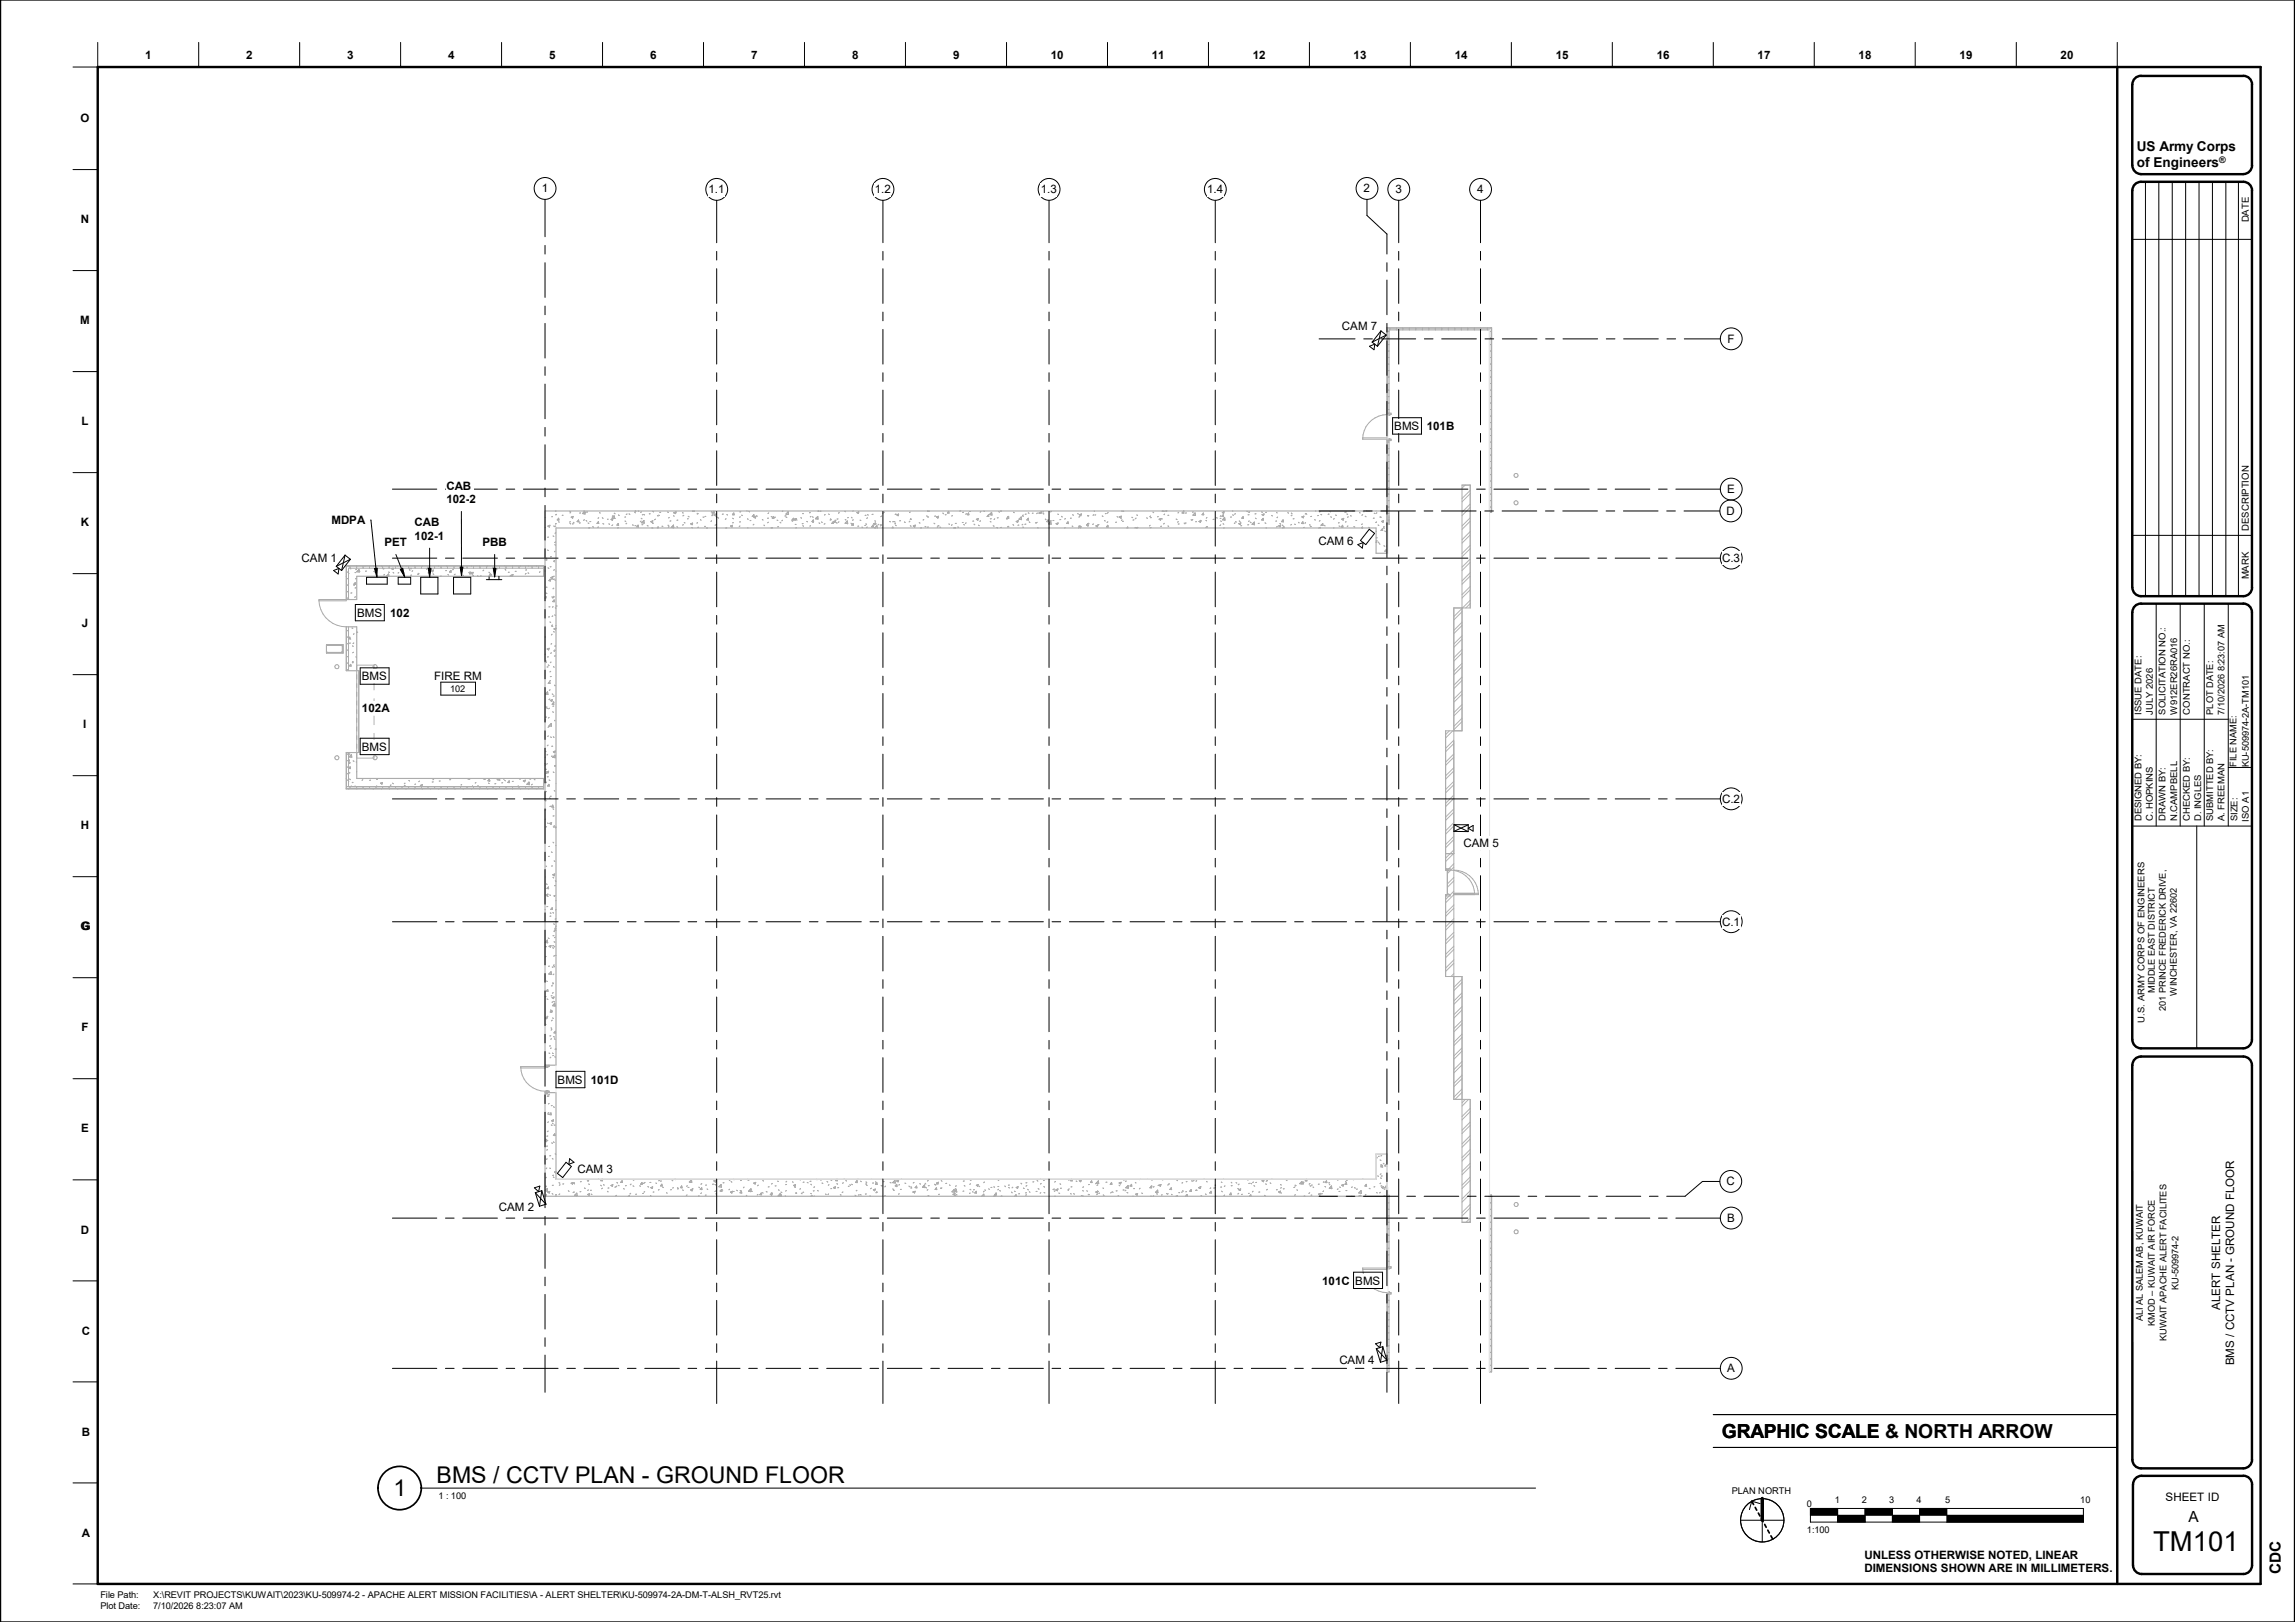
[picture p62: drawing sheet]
<svg xmlns="http://www.w3.org/2000/svg" width="841mm" height="594mm" viewBox="0 0 841 594" stroke-linecap="round" stroke-linejoin="round" font-family="sans-serif">
<defs><g id="words">
<text font-size="10.1" x="789.1" y="567.9">TM101</text>
<g font-size="8.5">
<text x="160" y="543.3">BMS / CCTV PLAN -</text>
<text x="240.5" y="543.3">GROUND FLOOR</text>
<text x="144.1" y="547.8">1</text>
</g>
<g font-size="7.1">
<text x="630.9" y="526.7">GRAPHIC SCALE</text>
<text x="630.9" y="526.7">GRAPHIC SCALE &amp; NORTH ARROW</text>
</g>
<g font-size="5.6">
<text x="802" y="557.4">A</text>
<text x="835.9" y="576.7" transform="rotate(-90 835.9 576.7)">CDC</text>
</g>
<g font-size="5">
<text x="783.1" y="55.5">US Army Corps</text>
<text x="783.1" y="61.3">of Engineers</text>
</g>
<g font-size="4.3">
<text x="198.5" y="70.5">1</text>
<text x="259.6" y="70.8">1.1</text>
<text x="320.5" y="70.8">1.2</text>
<text x="381.4" y="70.8">1.3</text>
<text x="442.3" y="70.8">1.4</text>
<text x="499.7" y="70.5">2</text>
<text x="511.3" y="70.8">3</text>
<text x="541.3" y="70.8">4</text>
<text x="491.8" y="120.9">CAM 7</text>
<text x="633.1" y="125.6">F</text>
<text x="511" y="157.5">BMS</text>
<text x="632.9" y="180.6">E</text>
<text x="632.7" y="188.6">D</text>
<text x="483.2" y="199.6">CAM 6</text>
<text x="110.5" y="205.7">CAM 1</text>
<text x="631.1" y="205.9">C.3</text>
<text x="130.9" y="225.9">BMS</text>
<text x="132.6" y="249.2">BMS</text>
<text x="159.1" y="249">FIRE RM</text>
<text x="132.6" y="274.9">BMS</text>
<text x="631.1" y="294">C.2</text>
<text x="536.3" y="310.2">CAM 5</text>
<text x="631.1" y="339">C.1</text>
<text x="204.3" y="397">BMS</text>
<text x="211.7" y="429.6">CAM 3</text>
<text x="632.7" y="434.2">C</text>
<text x="182.8" y="443.5">CAM 2</text>
<text x="632.9" y="447.6">B</text>
<text x="496.7" y="470.5">BMS</text>
<text x="813.6" y="479.8" transform="rotate(-90 813.6 479.8)">ALERT SHELTER</text>
<text x="490.8" y="499.6">CAM 4</text>
<text x="632.9" y="502.6">A</text>
<text x="818.7" y="500" transform="rotate(-90 818.7 500)">BMS / CCTV PLAN - GROUND FLOOR</text>
<text x="793.6" y="549.7">SHEET ID</text>
</g>
<g font-size="4.2">
<text x="53.2" y="21.6">1</text>
<text x="90.2" y="21.6">2</text>
<text x="127.2" y="21.6">3</text>
<text x="164.2" y="21.6">4</text>
<text x="201.3" y="21.6">5</text>
<text x="238.2" y="21.6">6</text>
<text x="275.2" y="21.6">7</text>
<text x="312.2" y="21.6">8</text>
<text x="349.2" y="21.6">9</text>
<text x="385.1" y="21.6">10</text>
<text x="422.1" y="21.6">11</text>
<text x="459.1" y="21.6">12</text>
<text x="496.1" y="21.6">13</text>
<text x="533.1" y="21.6">14</text>
<text x="570.1" y="21.6">15</text>
<text x="607.1" y="21.6">16</text>
<text x="644.1" y="21.6">17</text>
<text x="681.1" y="21.6">18</text>
<text x="718.1" y="21.6">19</text>
<text x="755.1" y="21.6">20</text>
<text x="29.5" y="44.7">O</text>
<text x="29.6" y="81.7">N</text>
<text x="29.4" y="118.7">M</text>
<text x="29.9" y="155.7">L</text>
<text x="522.8" y="157.6">101B</text>
<text x="163.6" y="179.3">CAB</text>
<text x="163.6" y="184.3">102-2</text>
<text x="121.5" y="192">MDPA</text>
<text x="29.6" y="192.7">K</text>
<text x="151.9" y="192.7">CAB</text>
<text x="151.9" y="197.7">102-1</text>
<text x="140.9" y="200">PET</text>
<text x="176.8" y="200">PBB</text>
<text x="143" y="226.1">102</text>
<text x="29.9" y="229.7">J</text>
<text x="132.6" y="260.9">102A</text>
<text x="30.5" y="266.7">I</text>
<text x="29.6" y="303.7">H</text>
<text x="29.5" y="340.7">G</text>
<text x="29.9" y="340.8">G</text>
<text x="29.9" y="377.7">F</text>
<text x="216.5" y="397.1">101D</text>
<text x="29.7" y="414.8">E</text>
<text x="29.6" y="451.8">D</text>
<text x="484.5" y="470.6">101C</text>
<text x="29.9" y="489">C</text>
<text x="29.9" y="525.9">B</text>
<text x="29.9" y="562.9">A</text>
<text x="683.2" y="570.8">UNLESS OTHERWISE NOTED, LINEAR</text>
<text x="683.2" y="575.8">DIMENSIONS SHOWN ARE IN MILLIMETERS.</text>
</g>
<g font-size="3.5">
<text x="824.1" y="81.4" transform="rotate(-90 824.1 81.4)">DATE</text>
<text x="824.1" y="194.4" transform="rotate(-90 824.1 194.4)">DESCRIPTION</text>
<text x="824.1" y="212.2" transform="rotate(-90 824.1 212.2)">MARK</text>
</g>
<g font-size="3.4">
<text x="164.9" y="253.4">102</text>
<text x="784.8" y="261.7" transform="rotate(-90 784.8 261.7)">ISSUE DATE:</text>
<text x="788.9" y="261.7" transform="rotate(-90 788.9 261.7)">JULY 2026</text>
<text x="793.6" y="261.7" transform="rotate(-90 793.6 261.7)">SOLICITATION NO.:</text>
<text x="797.8" y="261.7" transform="rotate(-90 797.8 261.7)">W912ER26RA016</text>
<text x="802.4" y="261.7" transform="rotate(-90 802.4 261.7)">CONTRACT NO.:</text>
<text x="811.1" y="261.7" transform="rotate(-90 811.1 261.7)">PLOT DATE:</text>
<text x="815.2" y="261.7" transform="rotate(-90 815.2 261.7)">7/10/2026 8:23:07 AM</text>
<text x="819.6" y="280.8" transform="rotate(-90 819.6 280.8)">FILE NAME:</text>
<text x="824.1" y="281.1" transform="rotate(-90 824.1 281.1)">KU-509974-2A-TM101</text>
<text x="784.8" y="300.8" transform="rotate(-90 784.8 300.8)">DESIGNED BY:</text>
<text x="788.9" y="300.8" transform="rotate(-90 788.9 300.8)">C. HOPKINS</text>
<text x="793.6" y="300.8" transform="rotate(-90 793.6 300.8)">DRAWN BY:</text>
<text x="797.8" y="300.8" transform="rotate(-90 797.8 300.8)">N.CAMPBELL</text>
<text x="802.4" y="300.8" transform="rotate(-90 802.4 300.8)">CHECKED BY:</text>
<text x="806.6" y="300.8" transform="rotate(-90 806.6 300.8)">D. INGLES</text>
<text x="811.1" y="300.8" transform="rotate(-90 811.1 300.8)">SUBMITTED BY:</text>
<text x="815.2" y="300.8" transform="rotate(-90 815.2 300.8)">A. FREEMAN</text>
<text x="820" y="300.8" transform="rotate(-90 820 300.8)">SIZE:</text>
<text x="824.1" y="300.9" transform="rotate(-90 824.1 300.9)">ISO A1</text>
<text x="789.7" y="363.8" transform="rotate(-90 789.7 363.8)">MIDDLE EAST DISTRICT</text>
<text x="797.7" y="364.6" transform="rotate(-90 797.7 364.6)">WINCHESTER, VA 22602</text>
<text x="793.7" y="370.2" transform="rotate(-90 793.7 370.2)">201 PRINCE FREDERICK DRIVE,</text>
<text x="785.8" y="374.5" transform="rotate(-90 785.8 374.5)">U.S. ARMY CORPS OF ENGINEERS</text>
<text x="798.3" y="472.5" transform="rotate(-90 798.3 472.5)">KU-509974-2</text>
<text x="785.2" y="483.9" transform="rotate(-90 785.2 483.9)">ALI AL SALEM AB, KUWAIT</text>
<text x="789.7" y="485.6" transform="rotate(-90 789.7 485.6)">KMOD – KUWAIT AIR FORCE</text>
<text x="794" y="491.3" transform="rotate(-90 794 491.3)">KUWAIT APACHE ALERT FACILITES</text>
<text x="160.7" y="548.9">1 : 100</text>
<text x="634.6" y="547">PLAN NORTH</text>
<text x="662.2" y="552">0</text>
<text x="672.3" y="550.7">1</text>
<text x="682.3" y="550.7">2</text>
<text x="692.4" y="550.7">3</text>
<text x="702.4" y="550.7">4</text>
<text x="712.8" y="550.7">5</text>
<text x="762.3" y="550.7">10</text>
<text x="662.2" y="561.5">1:100</text>
<text x="36.8" y="585.4">File Path:</text>
<text x="56.1" y="585.4">X:\REVIT PROJECTS\KUWAIT\2023\KU-509974-2 - APACHE ALERT MISSION FACILITIES\A - ALERT SHELTER\KU-509974-2A-DM-T-ALSH_RVT25.rvt</text>
<text x="36.8" y="589.5">Plot Date:</text>
<text x="56.1" y="589.5">7/10/2026 8:23:07 AM</text>
</g>
<text font-size="3.3" x="813.3" y="59.8">®</text>
</g></defs>
<g fill="none" stroke="#ababab" stroke-width=".37">
<path d="M508.4 151.9v-31.7h38.1v67.5M508.4 151.9a9 9 0 0 0-9 9M508.4 151.3h1.3v.6h-.5v.2l-.8-.2M499.4 160.9v-.5h9v31.7M499.4 160.9h9.4v-.3l.9 .3v.5h-1.3M199.8 193.2l-.1 .1M199.9 189.5l-.2 .1M200.8 192.7l.7-.3-.2 .6zM201 196.7l-.3 .1M202.5 189.2l-.3 .1M202.7 196.3l.2 .2M202.9 192.7l.3 .2"/>
<path d="M203.3 199.5l.3 .2M203.5 198.5l-.2 .2M203.5 187.2h.2M203.7 192.7h-.4M203.7 195.1l-.3 .2M203.8 191.8l-.3 .1M203.9 188.4l-.2 .2M204.7 191.1l.2 .2M204.7 189.8l.1 .7-.6-.1zM206.3 188.7l-.3 .1M208.8 187.3l.3 .2M208.9 191.6l.2 .3"/>
<path d="M209 191.1l-.3 .1M209.1 187.7l-.2 .2M209.8 189.8l-.5-.4 .7-.3-.2 .7M210.1 191.9h-.3M210.1 191.3l.3 .2M212 190.5l.1 .6h-.6zM212.6 191.5l-.3 .1M212.8 187.9h-.4M214.1 187.2h-.1M214.2 190.4l-.3 .2M214.2 187.3l.2 1-.9-.2zM214.2 187.5l.3 .2"/>
<path d="M214.8 190.6l.3 .3M215.3 187.5l-.3 .1M215.5 191.6l.3 .1M215.7 193.4h.3M216.5 191l-.3 .1M217.2 192.9l.3 .2M219.3 191.1l.1 .6h-.6zM219.3 193l-.3 .2M219.4 189.6l-.2 .2M219.7 187.7l.3 .2M220.7 189.6l.3 .3M220.9 191.8l.3 .1"/>
<path d="M222.9 190.2h-.3M223.1 191.9l.3 .2M223.9 190.2l.7-.3-.2 .7zM224.5 192.3l-.3 .2M224.7 188.9l-.3 .2M225.1 189l.1 .9-.9-.1zM225.1 188l.3 .2M225.5 189.9h-.4M226.4 192l.3 .2M226.6 191.7l.1 .7-.6-.1zM226.6 193.3l-.3 .1M226.7 188.6l.2 .2"/>
<path d="M229.1 190.8l.2 .3M229.3 189.4h-.3M229.7 191.6l-.3 .3M229.8 188.3l-.3 .2M230.5 188.2l.3 .2M231.8 192.2l.3 .2M232.6 187.6l.2 .2M232.7 187.2h.3M233 192.5h-.3M233.8 192.4l.2 .6h-.6zM233.9 187.2h.2M234.9 190.9l-.2 .2"/>
<path d="M235 189.8l.2 .2M235 187.5l-.2 .2M235.6 192.2h-.4M235.7 188.5l-.3 .1M236 190.6l.1 1-.9-.1zM236 188.4l.2 .2M237.2 192.4l.3 .3M238.3 188.2h-.4M238.5 191.1l.7-.3-.2 .6zM238.9 193.4h.1M239.2 187.3l.3 .2M239.4 191.6l-.3 .1"/>
<path d="M240.2 190.2l-.3 .2M240.8 193.4l.4-.4v.4M240.9 188.8l.3 .2M241.4 188.7l.2 .1M242.1 187.7h-.3M242.6 192.7l.3 .2M244.6 187.5l.3 .2M244.8 192.4l.3 .2M245.2 192.9l-.3 .2M245.3 189.5l-.3 .2M245.8 190.8h-.3M246.8 192.3l.1 1-.9-.1z"/>
<path d="M246.8 188.9l.3 .2M246.8 187.8l.3 .2M247.1 187.7l.7-.2-.2 .6zM248.1 192.9l.2 .2M248.4 190.5h-.3M250.1 187.7l.3 .2M250.4 192.2l-.3 .1M250.6 188.8l-.3 .1M250.7 191.3l.3 .3M252.2 190h-.3M252.2 189.1l.3 .2M253.1 191.9l.7-.3-.2 .6z"/>
<path d="M253.5 193.2l.2 .1M253.9 187.2h.5M255.5 188l.3 .2M255.7 191.4l-.3 .2M255.8 188l-.3 .3M256 193.1l-.3 .1M256.7 190.3l.2 .2M257.6 189.4l.3 .1M258.5 192.8h-.3M258.7 189.1l-.4 .1M258.9 193.4h.1M260.8 190.8l-.3 .2"/>
<path d="M260.9 187.4l-.3 .2M260.9 188.2l.3 .2M261.2 188.8h-.3M261.6 187.3l.1 .6h-.6zM261.7 188.6l.7-.3-.2 .6zM262.4 192.3h-.4M262.6 189.3l.2 .2M263.1 189.6l.3 .2M265 188.3h-.3M265.9 193.4h.1M266.1 190l-.3 .2M266.4 188.4l.2 .2"/>
<path d="M267.7 192.7l.7-.3-.2 .6zM268.5 189.8l.3 .2M268.5 188.3l.3 .2M268.8 191.4l-.3 .1M268.9 187.9l.1 .7-.6-.1zM271.1 192.7l-.2 .2M271.3 189.3l-.3 .2M271.4 191.1l-.4 .1M271.5 187.5h-.4M271.8 188.7l.3 .1M273.7 187.2h.1M273.9 190l.3 .2"/>
<path d="M274 193.3l.1 .1M274.4 187.3l.3 .2M275.2 190.6l-.3 .1M276.2 188.6l.1 .6-.6-.1zM276.3 189.4l.7-.3-.2 .6zM276.3 192l-.3 .2M276.4 188.6l-.3 .2M277.2 188.9l.3 .2M279.4 190.3l.2 .2M280 192.3l.2 .2M281.6 191.3l-.3 .2M281.6 189.8h-.3"/>
<path d="M281.7 187.9l-.3 .2M282.6 193.4h.4M282.6 189.1l.3 .2M283.5 189.2l.1 .6h-.6zM284.1 189.4l-.3 .1M284.8 190.5l.2 .2M285.3 192.9l-.3 .1M285.9 191.3l.2 .2M286.8 190.5l-.3 .3M286.9 187.2l-.3 .2M288 188.9l-.3 .1M288 189.4l.3 .1"/>
<path d="M288.8 187.5l.1 .9-.9-.1zM290.2 190.7l.3 .2M290.7 189.8l.2 .7-.6-.1zM290.9 190.2l.7-.3-.2 .6zM291.7 192.1h-.3M291.8 193.3l-.2 .1M291.8 190.3l.3 .2M291.9 189.9l-.3 .2M293.5 189.6l.3 .2M294.2 192.5l.3 .2M294.3 191.8h-.3M294.4 188.1h-.3"/>
<path d="M295.6 191l.3 .1M297 187.7l-.4 .1M297.1 192.5l-.3 .2M297.2 189.1l-.3 .2M297.7 189.3l.3 .2M298 190.5l.2 .6h-.6zM298.1 191.3h-.3M298.9 189.8l.3 .2M299.7 189.1l.1 1-.9-.1zM299.7 187.2h.3M300.1 191.5l.3 .2M300.8 187.2l-.3 .1"/>
<path d="M301 191.2l.3 .1M302.3 191.8l-.3 .2M302.4 188.4l-.3 .2M303.7 188.3l.2 .2M304.3 190l.3 .2M304.5 190.4l-.3 .1M305.4 191.1v.6h-.6zM305.5 191l.7-.2-.2 .5zM306.1 190.5l.2 .2M306.5 191.4l.2 .2M307.1 190.1h-.4M307.4 191.1l-.2 .2"/>
<path d="M307.6 187.7l-.3 .3M309.6 187.2l.2 .3M309.7 191.6l.8-.8 .1 1zM309.8 190.3l.2 .2M310.9 189.6h-.3M311.9 191.6l.3 .2M312 189.5l.3 .2M312.6 191.7l.2 .7-.7-.1zM312.6 187.2h-.1M312.7 190.4l-.3 .2M314 187.7l.7-.2-.2 .6zM314.7 192.7h-.3"/>
<path d="M315.2 190.5l.3 .2M315.9 193l.2 .3M317.2 192.4h-.3M317.3 191.9l.3 .2M317.4 188.7l-.4 .1M317.8 193l-.3 .3M317.9 189.7l-.3 .2M317.9 188.5l.3 .2M319.9 192.4l.1 .6h-.6zM319.9 188.4h-.3M320.1 191.9l.7-.3-.2 .6zM320.6 190.8l.3 .1"/>
<path d="M320.9 193.4l-.4-.1 .9-.8 .1 .9M321.1 191.9h-.3M321.8 192l.3 .2M322.7 192.1l.3 .2M322.9 192.4l-.2 .2M323 189l-.2 .2M323.8 187.9h-.4M323.8 187.5l.3 .2M326 191l.3 .1M326.9 193.4l.3-.4 .1 .4M327.5 191.1h-.3M327.7 191l.3 .2"/>
<path d="M328.2 192.3l.2 .2M328.2 191.6l-.3 .3M328.3 188.3l-.3 .2M328.6 188.6l.7-.3-.2 .6zM330 190.7l-.3 .1M331.4 191.2l.3 .2M333.4 190.9l-.2 .2M333.5 187.5l-.2 .2M333.6 192.6l.3 .1M333.7 189.9l.2 .3M333.9 190.2h-.4M334.7 192.7l.7-.3-.2 .6z"/>
<path d="M336.8 191.4l.3 .2M337.7 193.3l-.3 .1M338.5 190.3l-.2 .2M339 192.8l.3 .2M339.6 188.9l.3 .3M340 187.2h.4M340.2 193l-.3 .1M340.3 189.4h-.3M342.3 191.6l.3 .3M342.9 189l-.4 .1M343.2 189.4l.7-.3-.2 .6zM343.7 192.9l-.2 .2"/>
<path d="M343.8 189.5l-.2 .2M344 192.5l-.3 .1M344.4 193l.3 .2M345.5 187.9l.3 .3M346.7 188.5l-.3 .1M347.6 187.3l.2 .6h-.6zM347.7 191.9l.3 .2M348.9 192.2l-.2 .2M349 188.8l-.2 .2M349.5 193.4l.5-.2-.1 .2M349.8 193.3l.3 .1M350.4 191.7h-.3"/>
<path d="M351 193l.3 .2M351.7 187.2h.1M353 191.3l-.4 .1M353.1 187.7h-.3M353.1 192.1l.3 .2M354 191.5l-.2 .2M354.2 188.1l-.3 .2M354.9 187.9l.1 .7-.5-.1zM355.6 187.3l-.3 .1M356.8 190.8l-.3 .1M357 192l.2 .2M357.8 190.2l.7-.3-.2 .6z"/>
<path d="M358.6 192.4l.3 .1M359.3 190.8l-.2 .2M359.5 187.4l-.3 .2M360.6 187.2l.2 .1M362.2 188.6l.1 .6-.6-.1zM362.6 188.5l.8-.8 .1 .9zM362.9 191l.2 .2M363.3 190h-.4M364 192.6l.3 .1M364.5 190l-.2 .2M365.3 193.2l.2 .2M365.8 189.7h-.3"/>
<path d="M366 187.4l.3 .2M366.7 187.2h.2M367 193.2h-.4M368.8 189.9l.3 .3M369.4 192.8l.3 .2M369.5 189.2l.2 .6h-.7zM369.6 192.8l-.3 .2M369.7 189.1l-.4 .1M369.7 189.4l-.3 .2M371.2 192.2l.3 .2M371.4 187.6l.3 .2M372.4 191l.7-.3-.2 .6z"/>
<path d="M373.4 192.3l-.4 .1M373.4 190.2l.8-.8 .2 .9zM374.7 188.9l.3 .2M374.8 192l-.2 .2M374.8 193l.3 .2M374.9 188.6l-.2 .2M375.9 192h-.3M376 188.3h-.3M376.8 189.8l.1 .7-.6-.1zM376.8 187.8l.3 .2M377.1 191.1l.3 .3M378.6 188h-.3"/>
<path d="M380.1 191.3l-.7 .2M380.2 187.9l-.3 .2M380.2 193.3l.2 .1M380.7 187.9l.2 .2M381 187.7l.7-.2-.2 .5zM382.2 188.1l.3 .2M382.4 187.5h-.3M383.1 190.1l.2 .3M384.1 190.5l.1 .6h-.6zM385.1 191l.1 1-.9-.1zM385.2 190.7l-.3 .2M385.3 187.3l-.3 .2"/>
<path d="M386.2 190.6l-.3 .1M387 191.8l.7-.2-.2 .6zM387.6 188.3l.3 .2M388.7 190.3h-.3M389 189.1l.3 .3M390.4 193.3l-.2 .1M390.4 189.9l-.2 .2M391.4 191.1l.1 .7-.6-.1zM392.6 189.8h-.3M392.9 192.7l.2 .2M393.1 188.5l.3 .2M394.9 188.1l.3 .2"/>
<path d="M395.3 193.4l.6-.7 .1 .7M395.6 188.6l.7-.3-.2 .6zM395.6 192.6l-.3 .2M395.7 189.2l-.3 .2M396.3 193h-.3M398.5 188.8l.3 .1M398.7 191.8l.1 .6-.6-.1zM398.8 191.6l.3 .3M398.9 192.6l-.4 .1M399 188.9l-.3 .1M400.7 191.9l-.3 .2M400.8 188.5l-.2 .2"/>
<path d="M400.9 187.2l.2 .1M401.5 188.6h-.3M401.6 192.6l.7-.2-.2 .6zM402.7 192.1l-.3 .1M403.9 189l.3 .1M404.7 190.6l.3 .2M405.4 188.1h-.4M406 192.4l.1 .6h-.6zM406 191.1l-.3 .2M406.1 187.7l-.3 .3M409.2 191.3h-.4M409.4 189.2l.3 .2"/>
<path d="M410.2 189.4l.7-.3-.2 .6zM410.7 189.6l.2 .2M411.2 187.2h-.1M411.2 190.4l-.3 .2M411.7 190.9l-.3 .1M411.8 187.2l-.3 .1M413 193.4l.3-.4v.4M414.8 189.4l.3 .2M415.5 190.4l-.3 .1M416.2 193.2l-.3 .2M416.3 189.8l-.2 .2M416.4 193.4l.5-.2v.2"/>
<path d="M416.6 188.6l.3 .2M420.2 189.7l.3 .2M421.5 192.4l-.3 .2M421.6 189l-.3 .2M421.8 193.3h-.3M421.9 189.6h-.3M422.5 187.6l.3 .2M424.5 189.2l-.3 .1M424.8 190.2l.7-.3-.2 .6zM425.6 189.9l.3 .2M425.7 192.7l-.4 .1M426 187.2h.5"/>
<path d="M426.7 191.7l-.3 .2M426.8 188.3l-.2 .2M427.2 187.2h.1M428 192.6l.3 .3M428.3 188.7l-.3 .1M431 190.1l.3 .2M431.8 191.1l-.3 .2M431.9 187.7l-.2 .2M432.1 191.9h-.3M433.7 187.2h.1M433.7 187.3l.1 .6h-.6zM434 191.6l.2 .3"/>
<path d="M434.6 191.6h-.3M434.8 187.9h-.4M436.5 190.4l.3 .1M437.1 190.3l-.3 .2M437.3 187.5l-.3 .1M437.9 187.9l.2 .9-.9-.1zM438.5 191.1h-.4M439.4 191l.7-.3-.2 .6zM439.9 190.6l.2 .2M441 187.9l.1 .7-.6-.1zM441.9 190.6l.3 .2M442.2 193l-.3 .2"/>
<path d="M442.3 189.6l-.3 .2M442.3 192.8l.3 .2M444.9 190.2h-.4M445.8 189.6l.3 .2M447.3 192.3l-.3 .2M447.3 190.8l.3 .2M447.4 188.9l-.2 .2M447.4 189.9h-.3M447.9 187.7l.7-.3-.2 .6zM448.2 191.8l.3 .2M448.3 188.6l.1 .6-.6-.1zM448.4 193.4h.2"/>
<path d="M448.8 189.5l.1 1-.9-.1zM451.3 189.4h-.4M451.7 187.2h.1M451.7 188.6l.3 .2M452.6 191.5l-.3 .2M452.7 188.1l-.2 .2M452.8 191.1l.3 .1M454 191.8l.7-.3-.2 .7zM454.2 190.8l.2 .2M455 192.5l-.3 .1M455.5 189.2l.2 .7-.6-.1zM456.9 187.2l.3 .2"/>
<path d="M457.6 192.2h-.4M457.7 187.5l.2 .2M457.7 188.5l-.3 .1M457.8 190.8l-.3 .2M457.9 187.5l-.2 .1M458.2 191.3l.3 .2M458.9 192l.8-.8v1zM460.1 189.8l.2 .2M460.2 188.2h-.3M461.4 191.7h-.3M462.3 187.5l.3 .2M462.5 188.5l.7-.2-.2 .5z"/>
<path d="M462.9 189.9l.1 .6-.6-.1zM463 190.2l-.3 .2M463.6 191.5l.3 .2M464 193.3l.1 .1M464.1 187.7h-.3M466 188.8l.3 .2M467.8 187.7l.2 .2M467.8 190.8l-.3 .1M468.1 192.8l-.3 .2M468.2 189.4l-.2 .2M468.6 192.6l.7-.3-.2 .7zM469 191.7l.3 .2"/>
<path d="M469.9 192.3l.3 .2M470 193.4l.5-.5v.5M470.2 190.5l.1 .6h-.7zM470.4 190.5h-.3M471.9 187.7l.3 .3M473.2 187.9l.3 .2M473.3 192.1l-.3 .2M473.5 188.7l-.3 .2M474.2 190h-.3M474.4 192l.3 .2M475.8 191.3l.3 .2M477.1 189.3l.7-.2-.2 .6z"/>
<path d="M477.4 191.1l.2 .7-.7-.1zM478 193.2h-.4M478.5 191.4l-.3 .2M478.6 188l-.3 .3M478.6 188.2l.3 .1M479.9 192.2l.2 .2M480.5 192.8l-.3 .1M480.7 189.1l-.4 .1M481.8 190.3l.2 .2M482 187.2h.2M483.2 188.8h-.3M483.3 193.4l.6-.2-.1 .2"/>
<path d="M483.7 190.7l-.3 .2M483.9 187.3l-.3 .2M484 188.4l.3 .2M484.4 192.3l-.4 .1M484.7 191.8l.1 .6h-.6zM485.3 192.4l.3 .2M487 188.3h-.3M487.3 187.2l.3 .3M487.7 189.3l.2 .2M488.8 193.3l-.1 .1M488.9 189.9l-.2 .3M489.5 188.6l.3 .2"/>
<path d="M490.7 192.7l.3 .1M490.8 191.5h-.3M491.7 190.2l.7-.3-.2 .6zM492 192.4l.1 .6h-.6zM492.8 187.5l.2 .2M493.3 191.1l-.3 .1M493.5 187.5h-.4M493.6 188.3l.3 .2M493.9 192.7l-.2 .2M494.1 189.3l-.3 .2M494.9 188.8l.3 .2M495.7 187.2h.2"/>
<path d="M496.1 192.9l.3 .1M497.2 190.6l-.3 .1M498.2 187.7l.2 .2M499 193.4l.3-.4 .1 .4M499.1 193.3l.1 .1M499.2 191.9l-.2 .2M499.4 188.5l-.3 .2M499.5 187.2l.3 .3M500.3 189.1l.3 .2M500.7 187.2h.1M500.8 187.2h.1M500.9 187.2h.9"/>
<path d="M501.6 193.1l.3 .2M503.6 189.8h-.3M503.6 188l.3 .1M504.3 198.2l.3-.2-.3 .6M504.3 194.6h.1M504.4 191.2l-.2 .2M504.6 187.8l-.3 .2M504.7 197h-.4M505 198.5l.3 .2M505 192.3l.3 .2M505.4 199.1l.3 .2M505.7 189.3l.3 .2"/>
<path d="M506.1 189.4l-.3 .1M506.3 191l.7-.3-.2 .6zM506.6 193.7l.1 .6h-.6zM507 193.3l.3 .2M507.2 199.9l.2 .2M507.3 193h-.3M507.5 194.5l.2 .2M509 188.9v3.2M116.9 219.6h10v.4h-10zM127.7 210h.2M127.7 219.5l.1 .1M127.8 207.2v.1"/>
<path d="M127.8 213.7h-.1M128.4 208.2l.2 .2M128.9 217.2h-.3M129.6 214.2l.3 .2M130.2 213.4l.1 .6h-.6zM130.3 218.6l-.3 .2M130.4 215.2l-.3 .2M130.4 209.7h-.3M130.5 211.8l-.2 .2M130.6 208.4l-.2 .3M130.8 207.2v.1M131.5 208.6l.2 .9-.9-.1z"/>
<path d="M131.6 209l.3 .3M133.8 207.2v.1M134.3 209.2h-.4M136.8 207.2v.1M137 209.3l.3 .2M138.1 210.7l.3 .2M139.7 207.2v.1M140.7 208.3l-.3 .1M140.9 210.4l-.2 .2M141.7 211.1l.7-.9 .1 .9M142.4 209.5l.3 .2M142.7 207.2v.1"/>
<path d="M143.9 208.1l-.4 .2 .5 .3 .2-.5M144.1 209.6l.2 .3M145.8 207.2v.1M146.1 209.7l-.2 .2M147.8 209.8l.3 .1M148.8 207.2v.1M150 208.6l.2 .3M150.3 208.1h.4M150.8 210.7h-.3M151.3 209l-.3 .3M151.8 207.2v.1M153.2 210l.3 .1"/>
<path d="M153.4 210.3l-.4 .1M154.8 207.2v.1M156.5 208.3l-.2 .2M157.2 209.8h-.3M157.7 207.2v.1M157.9 208.3l.1 .6h-.6zM158.1 209.1l.7-.3-.2 .6zM158.7 210.2l.3 .2M160.7 207.2v.1M161.6 210.9l-.1 .2M163.7 209h-.4M163.7 207.2v.1"/>
<path d="M164.1 210.4l.3 .2M165.2 208.9l.1 .6h-.6zM166.2 208.6l-.3 .1M166.8 207.2v.1M166.8 210.3l-.3 .2M169.5 210.7l.3 .1M169.8 207.2v.1M170.1 208.1l-.4 .1M172 209.5l-.2 .2M172.5 209.5l.1 .7-.6-.1zM172.7 209.9l.7-.3-.2 .6zM172.8 207.2v.1"/>
<path d="M173.3 210.7l.2 .2M175 210.9l.3 .2M175.7 207.2v.1M176.3 210.9l-.3 .1M177.2 208.8l-.2 .2M178.7 207.2v.1M179.2 209.6l.3 .2M179.8 210.2l.1 .6h-.6zM180.2 210.4l-.4 .1M181.7 207.2v.1M182.4 208.2l-.3 .2M184.7 207.2v.1"/>
<path d="M185.1 208.6l.3 .2M186.6 209.6h-.3M186.9 211.1l.2-.3v.3M187.3 210.7l.7-.3-.2 .6zM187.3 211l.2-.2 .3 .3M187.7 207.2v.1M189.1 209.3h-.3M190.8 207.2v.1M192.8 210.1l-.3 .2M193 208.7l-.3 .1M193.5 209.8l.3 .2M193.7 207.2v.1"/>
<path d="M196.7 207.2v.1M197.9 209.4l-.2 .2M199.2 207.3h-72.2v12.3M199.2 208.1h-71.5v11.5M199.7 218.8l.5-.2-.3 .6-.2-.1M200.1 217.2l.3 .2M200.2 204.5l.2 .6h-.6zM200.4 215.1h-.3M200.7 201.5l.3 .1M200.8 208l.3 .2M201.6 212.1l.2 .7-.6-.1zM201.9 211.5l.7-.3-.2 .7z"/>
<path d="M201.9 207.6h-.3M202.1 203.9h-.3M202.1 212l.3 .2M202.3 218.6l.2 .2M202.8 218.8l-.2 .2M202.9 218.4l.2 .3M202.9 205.5l.3 .3M202.9 215.4l-.3 .2M203.1 219.8l.1 .6-.6-.1zM203.1 212l-.3 .3M203.1 211.1h-.3M203.2 208.7l-.3 .2"/>
<path d="M203.3 212.3l.2 .3M203.3 205.3l-.3 .2M203.4 201.9l-.2 .2M508 201.3l.1 .7-.6-.1zM508 200.2h.3M116.9 220a9.9 9.9 0 0 0 10 9.6M119.6 238.9h.1M119.6 236.4h.1M119.6 236.1h6.1v3.1h-6.1zM119.6 236.4l5.8 .1M125.2 238.9h-.1M125.4 236.5v.1"/>
<path d="M125.4 236.6l-.1 2.3h-5.7M127 229.6v16.1M127.7 233.6l.5-.2-.1 .6-.4-.2M127.7 229.6v16.1M128.3 233.8l.2 .3M128.4 235.5l-.3 .1M129 230l.3 .2M129.2 236.6l.3 .1M129.5 238.9l-.3 .2M129.6 235.5l-.2 .2M129.8 232.1l-.3 .2M130.7 231.6h.1"/>
<path d="M199.7 233.4h.2M199.7 233.1l.1 .1M199.7 239.6l.2 .1M200.5 237.7l.8-.3-.3 .6zM201.4 225.9l-.4 .1M201.5 222.2l-.3 .1M201.5 227.8l.3 .2M202.1 239.1l-.3 .2M202.2 235.7l-.3 .2M202.3 232.3l-.2 .2M202.4 228.9l-.2 .3M202.6 225.6l-.3 .2"/>
<path d="M202.6 229.4h-.4M202.7 222.2l-.3 .2M202.9 231.3l.2 .2M202.9 238.4l.3 .2M203 230.3l.8-.2-.3 .6zM203.2 238.1l.3 .2M203.3 225.2l.2 .2M203.5 222.6l.3 .2M203.6 236.6h-.3M203.7 229.2h.1M203.8 222h.1M128.5 243.3l.2 .7-.6-.1z"/>
<path d="M129.4 242.3l-.3 .2M129.5 242.7h-.4M130.4 240.6l.3 .1M130.7 243.6v34.1M130.7 245.7h.8v29.9h-.8M199.7 242.4l.3-.3 .1 .6h-.4M200.4 259.3l.3 .2M200.4 259h-.3M200.7 253.4l.1 .9-.9-.1zM200.8 244.3h-.3M200.9 243.5l.3 .3M201 240.6h-.4"/>
<path d="M201.1 250.1l.3 .2M201.3 259.4l-.3 .2M201.4 249.7l.1 .6h-.6zM201.5 256l-.3 .2M201.6 252.6l-.3 .3M201.7 256.5l.7-.2-.2 .6zM201.7 249.3l-.3 .2M201.8 245.9l-.3 .2M201.9 242.5l-.2 .2M202 247.8h-.3M202.4 254.2l.2 .1M202.8 257l.2 .3"/>
<path d="M202.8 257.3l.1 .7-.5-.1zM202.8 244.1l.3 .3M202.9 258.6l-.3 .1M203.1 254.9l-.4 .1M203.2 251l.3 .2M203.5 240.2l-.3 .1M127 275.6v13.2h72.2M127.7 278.5l.3-.1-.3 .5M127.7 275.6v12.5h71.5M128.1 279.5l-.3 .2M128.1 276.1l-.2 .2M128.4 279.4h-.4"/>
<path d="M128.8 276.4l.1 .9-.9-.1zM129.4 278.7l.3 .1M130.6 279.1h.1M199.7 279.7v.5M199.7 263.7v.5M199.8 275.1l.3 .2M199.9 277.3h-.2M200.3 262.6l-.4 .1M200.6 279.7l-.3 .2M200.7 276.3l-.3 .2M200.8 272.9l-.2 .2M201 269.5l-.3 .2"/>
<path d="M201.2 262.8l-.2 .2M201.5 266.1l-.7 .3M201.8 269.9l.3 .2M202 265l.1 .9-.9-.1zM202.4 276.9l-.3 .1M202.5 273.3h-.3M202.5 260.7l.3 .2M202.8 275.4l.7-.3-.2 .6zM202.8 269.9l.2 .2M203.2 276.7l.2 .2M203.2 263.8l.2 .2M203.4 276.6l.1 .9-.9-.1z"/>
<path d="M127.8 288.8v.2M127.8 286.3h-.1M127.9 282.9l-.2 .1M128.1 285.3l.3 .3M128.2 283.1h-.3M128.3 280.9l.1 .6h-.6zM128.7 287.9l.3 .2M129.4 286.6h-.3M130 288.1h.1M130.7 282.7h.1M130.8 288.8v.2M132.9 285.6l-.2 .2"/>
<path d="M133.8 288.8v.2M135.8 285.8h-.3M136.8 288.8v.2M138 287.9l.2 .2M138.3 285.4l-.3 .1M139.4 286.9l.8-.3-.2 .6zM139.7 288.8v.2M142.7 288.8v.2M143.3 287.5l-.3 .2M143.9 286.9l.2 .2M145.8 288.8v.2M145.9 288l-.3 .1"/>
<path d="M148.4 286.9l-.2 .2M148.5 287.7h-.3M148.8 288.8v.2M149.8 285.8l.3 .2M151.8 288.8v.2M152.3 287.2l-.3 .1M153.7 286.1l-.2 .2M154.1 287.7l.7-.3-.2 .6zM154.8 288.8v.2M157.7 288.8v.2M158.7 286.4h-.3M158.9 285.4l-.2 .2"/>
<path d="M160.7 288.8v.2M161.3 286l-.3 .1M163.7 288.8v.2M163.9 288.1h.1M165.1 285.5l-.3 .1M166.8 288.8v.2M169.2 287.3l-.2 .2M169.8 288.8v.2M171.7 285.1l-.2 .2 .6 .1v-.3M172.8 288.8v.2M173.1 287.8l.3 .3M174.4 286.6l-.2 .2"/>
<path d="M175.3 287.8l-.3 .1M175.7 288.8v.2M177.5 285.1l-.3 .1 .5 .3 .1-.4M178.7 288.8v.2M179 286.8l.3 .2M179.3 285.4l.1 .6h-.6zM179.6 286l-.3 .2M181.7 287l-.3 .1M181.7 288.8v.2M182.7 285.1l-.5 .5 .9 .2-.1-.7M184.2 286.7h-.3M184.7 288.8v.2"/>
<path d="M184.8 285.2l-.2 .2M185 285.8l.2 .2M185.1 285.1l.1 .1M186.6 286l.1 .6h-.6zM187.4 288l.1 .1M187.7 288.8v.2M188.1 286.2h-.4M189.9 287.9l-.2 .2M190.4 285.2l.2 .2M190.8 288.8v.2M191.8 286l.7-.2-.2 .5zM193.3 287l.2 .2"/>
<path d="M193.7 288.8v.2M193.8 286.5l.2 .9-.9-.1zM193.9 286.6l.1 .7-.6-.1zM194.5 285.3l-.3 .1M195.1 287.2l-.3 .2M195.8 285.5l.2 .1M196.7 288.8v.2M199.9 300l-.2 .1M199.9 281.6l.3 .2M200 296.6l-.3 .2M200.1 293.2l-.3 .2M200.2 289.9l-.3 .2"/>
<path d="M200.3 282.7l.7-.2-.2 .6zM200.3 286.5l-.2 .2M200.4 283.1l-.2 .2M200.9 284.5h-.3M201.2 287.3l.1 .6h-.6zM201.2 285.7l.3 .2M201.4 292.2l.2 .2M201.8 295.3l-.3 .1M202 291.6l-.4 .1M202.6 294.9l.1 .7-.6-.1zM202.6 296.2l.3 .3M202.7 295.6l.2 .2"/>
<path d="M202.7 282.7l.3 .3M203 298.8l-.3 .1M203.1 289.6l.3 .2M203.6 280.5h-.4l.3 .2M200.1 317.2l.2 .2M200.3 302.8l-.3 .1M200.7 301.5l.2 .1M201.3 313.6l-.3 .1M201.4 301.6l.7-.3-.2 .6zM201.4 310h-.3M202.1 312l.3 .2M202.4 317.2h-.3"/>
<path d="M202.7 308.5l.2 .2M202.8 302.8l.3 .2M203.1 302.4l.2 .2M203.1 315.3l.2 .2M203.8 302.9l-.3 .2h.3M203.8 309.7h-.2M529.8 312.7h3M530 318.7v-.5h1.4v.5M530.4 318.7v9M531.4 318.7h-.5v.2l-1.1-.2v-51h6v-90h3v45h-6v180h6v45h-3v-90h-6v-30l1.1-.3v.3h.5v.5h-1.4v-.5M531.4 318.7a9 9 0 0 1 9 9v-.5M532.8 318.7a9 9 0 0 1 9 9"/>
<path d="M199.7 321.2h.1M199.7 333.1l.1 .1M200.1 327.8l.7-.3-.2 .6zM200.2 323.8l.3 .1M200.7 332l-.3 .1M200.9 328.3l-.4 .1M201 324.9v.6l-.6-.1zM201.5 327.8l.3 .2M201.6 334.3l.3 .2M201.9 335.5l-.4 .1M202.4 332.5l.1 .6h-.7zM202.6 320.4l.7-.3-.2 .7z"/>
<path d="M202.6 334.2l.3 .2M202.6 321.4l.3 .2M202.9 338.4l.3 .2M203 328.2l.3 .2M203.4 328h-.3M203.5 322.6l.3 .2M203.5 324.4h-.3M203.6 339.9l-.3 .2M203.7 339.2h.1M203.7 329.9h.1M203.7 336.5l-.2 .2M203.8 333.2l-.2 .1"/>
<path d="M532.8 327.7h9M532.8 327.2h9v.5M200.2 350.4h-.3M200.3 346.7l-.3 .1M200.3 359.3l.3 .2M200.6 344.3l.1 1-.9-.1zM200.9 343.6l.3 .1M201.1 356.7l.8-.8 .2 1zM201.2 346.6l.7-.3-.2 .6zM201.3 353.9h-.3M202.4 354.2l.2 .1M202.6 360l.2 .2-.2 .2"/>
<path d="M202.6 347.1l.2 .2M202.9 346.4h-.4M202.9 356.8l-.2 .2M203 342.7h-.4M203 341l.2 .2M203 353.9l.2 .2M203.1 353.4l-.3 .2M203.1 344.9l.2 .2M203.2 350l-.3 .2M203.3 346.6l-.2 .2M203.5 343.2l-.3 .3M203.8 340.1l-.5 .6h.5"/>
<path d="M203.8 349.9h-.1M199.7 365h.1M199.8 375.1l.3 .2M199.9 372.8l.7-.3-.2 .6zM200.5 365.9l.3 .2M200.7 362.4l.1 .7-.6-.1zM200.8 372.2l-.4 .1M201.8 369.9l.2 .2M201.8 379.4h-.3M201.9 376.5l.3 .1M202.1 370.1l.1 .6h-.6zM202.2 377.1l-.2 .2"/>
<path d="M202.3 364.7h-.3M202.3 365.4l.7-.2-.2 .6zM202.4 373.7l-.3 .2M202.4 361.1h-.3M202.5 370.3l-.3 .2M202.5 372.8l.3 .2M202.6 366.9l-.3 .2M202.7 363.6l-.3 .2M202.9 379.6l.3 .3M202.9 366.7l.3 .3M203.3 367.5l.1 1-.9-.2zM203.5 368.2l-.4 .1"/>
<path d="M203.5 377.7l.1 .6h-.6zM190.8 390.7a8.9 8.9 0 0 0 9 9M190.8 390.7h9.5v.2h.4v-.2h.5v-.6h-1.4v1.1h-9zM199.8 399.7l.9-.3v.3h.5v.5h-1.4zM201.2 385.7l.3 .2M201.7 383.1h-.3M201.8 387.2l-.2 .2M202 383.8l-.3 .2M202.1 380.4l-.3 .3M202.5 385.7l.2 .2M202.9 386.6h-.3M203.2 380.5l.3 .2"/>
<path d="M203.3 387.1l.3 .1M203.8 384.1l-.3 .2 .3 .1M199.7 417.8l.6-.3-.1 .7-.5-.3M200 417.2l.3 .2M200.3 400.2l-.3 .4h.6l-.1-.4M200.6 401.4l.3 .2M200.6 419.8h-.3M200.7 417.7l-.2 .2M200.7 416.1h-.3M200.7 408l.3 .2M200.9 414.3l-.3 .2M201 410.9l-.3 .2"/>
<path d="M201.1 407.5l-.3 .2M201.2 401.4h-.4M201.3 404.2l-.3 .1M201.3 400.8l-.2 .1M201.9 407.6l.1 .7-.6-.1zM202 412l.3 .2M202.1 410.5l.7-.3-.2 .6zM202.2 418.6l.3 .2M202.4 404.9l-.4 .1M202.4 411.4l.3 .2M202.8 418.2l.3 .3M202.9 405.3l.2 .3"/>
<path d="M203.3 415.3l.1 .6h-.6zM203.3 415.8h-.4M203.4 412.1h-.3M199.7 438.1l.5-.5 .1 .5M199.7 436.1l.8-.8 .1 1zM200 438l-.3 .1M200.1 438.1h-.4M200.1 434.6l-.2 .2M200.2 434.5h-.3M200.2 431.2l-.2 .2M200.4 427.8l-.3 .2M200.5 424.4l-.3 .2"/>
<path d="M200.6 421l-.2 .3M200.7 436.6l.8-.2-.2 .6zM201.5 427.8l.3 .2M201.8 423.3h-.3M202.4 437.1l.2 .3M202.4 424.3l.2 .2M202.7 434.1l-.3 .1M202.8 431.1l.2 .2M202.9 430.4l-.4 .1M203.5 422.6l.2 .2M203.6 429.2l.2 .1M203.7 429.6h.1"/>
<path d="M203.8 429.1l-.6 .2 .5 .3M203.9 437.6h-.3M204.9 433.2l.2 .2M205.1 437.3l-.2 .2M205.2 433.9l-.2 .2M206.6 433.6l-.4 .1M208.3 436.1l.2 .3M209.3 433.4l.7-.3-.2 .6zM210.3 436.8h-.3M210.3 433.5l.3 .1M210.4 436.5l-.3 .3M210.5 433.2l-.2 .2"/>
<path d="M210.6 437.8l.8-.8 .1 .9zM212.9 436.5h-.3M213 432.8h-.3M214.2 435.1l.3 .3M215.3 437.5l.8-.3-.2 .6zM215.6 432.4l-.4 .1M215.6 435.8l-.3 .2M215.7 432.4l-.2 .2M215.7 433.7l.3 .1M216.7 437.3l.2 .3M216.7 435.9l-.3 .1M219.4 431.9l-.3 .1"/>
<path d="M220.1 434.1l.3 .2M220.6 431.9l-.4 .5 .6 .1-.2-.5M220.8 435.2l-.3 .2M221.1 433.9l.3 .2M222.6 436.3l.2 .2M223.1 435.1h-.3M223.9 434.2l.7-.3-.2 .6zM225.7 434.8h-.4M225.9 437.8l-.3 .2M226 434.4l-.2 .2M226.1 433.1l.2 .2M226.6 434.1l.3 .2"/>
<path d="M228 432.5l.1 .6h-.6zM228.5 435.3l.3 .2M229.5 434.3h-.3M230.2 438.1l.5-.1-.1 .1M231.1 437.1l-.3 .2M231.3 433.7l-.3 .2M232 434.3l.3 .2M232 432.1l.2 .2M233.3 437.4h-.3M234.4 434.3l.3 .2M235.2 433.1l.2 .6h-.6zM235.8 437.1h-.3"/>
<path d="M236 433.4l-.4 .1M236.3 436.5l-.3 .1M236.4 433.1l-.3 .1M237.4 434.6l.3 .2M238.3 437.9l.2 .2M238.5 435l.7-.3-.2 .6zM238.5 433.1h-.3M239.6 436.6h-.2M240.4 433.3l.2 .2M241.6 435.7l-.3 .2M241.7 432.3l-.3 .2M242.4 432.6h-.4"/>
<path d="M242.5 433.7l.2 .7-.6-.1zM242.8 434.8l.3 .2M244.3 436.8l.2 .2M246.1 435.7l-.4 .1M246.3 432.3l.2 .2M246.8 435l-.3 .1M247.3 431.9h.3M248.2 435l.3 .2M248.6 435.4h-.3M249.8 434.4l.1 .7-.6-.1zM250.2 435.8l.2 .2M251.8 437.7l-.3 .2"/>
<path d="M251.9 434.3l-.3 .2M252.5 434.9h-.4M252.6 432.9l.8-.8 .1 1zM253.1 435.8l.7-.3-.2 .7zM253.7 435.3l.3 .1M256.1 434.8l.2 .2M256.2 438l-.3 .1M257 436.9l-.2 .2M257.1 435.1l.1 .6-.6-.1zM257.2 433.5l-.3 .2M258.8 437.7l-.4 .1M258.9 434l-.3 .1"/>
<path d="M259.1 435.5l.3 .2M261.5 433.7h-.4M261.6 432.5l.7-.2-.2 .6zM262 433.8l.3 .2M262.3 436.2l-.3 .2M262.4 432.8l-.3 .2M262.6 437.2l-.3 .1M263.4 434.6l.8-.8 .2 1zM264.4 435.7l.1 .6-.6-.1zM264.5 435.7l.3 .2M265.3 433.2h-.3M267.4 435.6l-.3 .2"/>
<path d="M267.5 432.2l-.2 .2M267.7 436.6l.7-.3-.2 .7zM267.9 432.8l.3 .2M268.7 431.9l.3 .2M269 436.4h-.3M270 435.9l.3 .2M271.6 436l-.4 .1M271.7 436.3l.1 .7-.6-.1zM271.7 432.4h-.3M272.7 434.8l-.3 .2M273.5 437.8l.2 .2M274.1 431.9v.1"/>
<path d="M274.1 432.1l.3 .3M274.2 432l-.3 .1M275.1 435.5l.1 1-.9-.2zM275.4 436.2l.3 .2M275.4 435.5l-.3 .1M276.2 433.3l.7-.2-.2 .6zM277.7 437.5l-.2 .2M277.9 434.1l-.3 .2M279 437l.1 .6h-.6zM279.4 436.8l.2 .2M279.5 432.4l.3 .2M280.8 436.4l.3 .2"/>
<path d="M281.9 434.7h-.4M282.3 437.4l.7-.2-.2 .6zM282.9 436.8l-.3 .2M283 433.5l-.3 .2M284.4 434.3l-.3 .1M285 432.6l.2 .2M285.3 435.8l.2 .2M285.5 437.9h-.3M285.8 438.1l.5-.5 .1 .5M285.9 437.2l.1 .9-.8-.1zM286.2 436.6l.3 .2M287.7 438l.2 .1"/>
<path d="M288.2 436.1l-.3 .1M288.2 433.8l-.3 .1M288.3 432.7l-.3 .2M290.4 432.9l.3 .1M290.8 434.2l.7-.3-.2 .6zM291.2 434.8l.3 .2M291.6 436.9l.3 .1M292 437h-.4M293.4 435.4l-.3 .2M293.5 432l-.3 .2M293.7 437l.2 .2M294.5 436.7h-.3"/>
<path d="M294.6 433h-.3M295.8 433.1l.3 .1M297.1 438.1h.5M297.1 437.1l.2 .2M297.1 433.7l.3 .3M297.2 432.6l-.4 .1M298.4 436.2h-.4M298.4 438.1h-.1M298.5 434.7l-.3 .2M299.1 431.9l.3 .2M299.6 436l.2 .2M301 432.1l-.3 .1"/>
<path d="M301.2 433.3l.3 .2M302.5 437.3l.3 .2M303.1 432.7l.2 .2M303.7 437.3l-.3 .2M303.8 433.9l-.3 .2M304.5 432.2l.3 .2M304.8 435.3l-.3 .1M305.4 435l.8-.3-.3 .6zM305.5 435l.3 .2M306.7 431.9l-.5 .5 .6 .1-.1-.6M306.7 433.5l.3 .2M307.3 435h-.3"/>
<path d="M307.9 437.6l.3 .1M308.9 436.6l-.3 .2M309 433.2l-.3 .2M309.2 431.9h.1M310 432.4l.2 .2M311.2 434.5h-.3M311.4 433.9l.3 .3M312.1 433.7l.3 .2M313.4 437.8l.2 .2M314 432.5l.1 .7-.6-.1zM314 435.9l-.2 .3M314.2 432.6l-.3 .2"/>
<path d="M314.3 431.9h.2M314.9 437.6l-.3 .1M315.3 437.5l.3 .2M315.4 432.6l.2 .2M317.4 432.9l.2 .3M317.5 437.3h-.4M317.5 434l.3 .2M317.6 433.6l-.4 .1M318.8 438l.2 .1M319.3 431.9l-.1 .1M319.3 435.2l-.3 .2M320 435.8l.8-.3-.3 .6z"/>
<path d="M320.1 433.3h-.3M320.8 432.9l.3 .1M321.3 436.5l.2 .2M321.3 433.2l.1 .6-.6-.1zM321.3 436.8h-.3M322.9 434.2l.3 .2M323.3 431.9l.3 .2M324 432.8h-.4M324.4 437.9l-.3 .2M324.5 434.5l-.2 .2M326.2 433.1l.3 .1M327.2 433.2l.8-.8 .1 .9z"/>
<path d="M327.2 435.4l.2 .3M327.7 435.9l-.3 .1M328.4 434.4l.2 .2M328.6 433.8l.1 .6-.6-.1zM328.6 432.5l.7-.3-.2 .7zM329.5 437.2l-.2 .2M329.6 433.8l-.2 .2M330.3 435.6l-.4 .1M330.4 431.9l-.3 .1M331.6 433.3l.3 .2M333.1 434.4l.2 .3M333.8 434.7l.3 .1"/>
<path d="M334.1 435.1h-.3M334.6 436.6l.8-.3-.2 .6zM334.8 436.5l-.3 .1M334.9 433.1l-.3 .2M335.9 434.4l.1 .7-.6-.1zM337.1 433.5l.3 .2M338.8 434l.1 1-.9-.2zM339 433.4l.3 .3M339.2 434.9l.3 .2M340 435.7l-.2 .2M340.1 432.4l-.2 .2M340.4 437.9l-.3 .1"/>
<path d="M340.5 434.3h-.3M342.5 433.7l.6 .2M343.2 435.1l.1 .6h-.6zM343.2 433.3l.7-.3-.2 .7zM344.3 437.4l-.4 .1M344.6 435.1l.3 .2M344.9 432.4l.3 .2M345.1 435.1l-.2 .2M346.9 433.4l-.3 .1M347.9 434l.3 .2M349.2 437.4l.8-.3-.2 .7zM349.6 435.7l.2 1-.9-.2z"/>
<path d="M350.1 435.4l.3 .1M350.3 437.7l-.2 .2M350.4 435.7l.2 .6h-.6zM350.4 434.3l-.2 .2M350.5 437.5l.2 .2M350.7 436.6h-.3M353.2 436.2l-.3 .1M353.4 432.6h-.4M353.4 434.2l.2 .2M355.5 435.6l.3 .2M355.5 437l-.2 .2M355.6 433.6l-.2 .2"/>
<path d="M355.9 432.2l-.3 .1M356.4 436.5l.2 .2M357.1 435.7l-.4 .1M357.8 436.3v.7l-.5-.1zM357.8 434.1l.7-.2-.2 .6zM358.8 434.5l.2 .1M359.7 438.1l.8-.7 .1 .7M360.6 436.3l-.2 .2M360.8 432.9l-.3 .3M360.9 435.8l.3 .2M362.3 435.4l.2 .3M363.5 434.9h-.4"/>
<path d="M364 438.1l.6-.2-.1 .2M364.2 434.7l.3 .1M364.7 437.6l.3 .3M365 437l.1 .6h-.6zM365.9 435.6l-.2 .2M366 434.6h-.3M366.1 432.2l-.3 .2M366.4 436l.2 .2M367.2 438.1h-.3M368.2 434.4l.3 .2M369.6 434.9l.3 .2M369.9 434l-.4 .1"/>
<path d="M370.7 436.6l.2 .3M371.1 434.8l-.2 .3M371.8 436.3l.2 .2M371.9 438.1l.4-.5 .1 .5M372.4 434.9l.7-.2-.2 .6zM373.6 437.2l-.3 .1M374.1 433.4l.3 .2M375 435.1l.3 .2M376.2 437.6l-.3 .2M376.2 436.9h-.4M376.3 434.2l-.3 .2M376.3 433.2h-.3"/>
<path d="M376.6 435.6l.3 .2M377.2 436.5l.2 .2M378.8 432.9h-.3M380 436.4h-.3M380.1 432.4l.2 .2M380.4 435.4l.3 .2M381.3 431.9h.2M381.4 436.8l-.2 .2M381.6 433.5l-.3 .2M382.5 434.6l.3 .2M382.6 436.8l.3 .1M382.7 432.4h-.3"/>
<path d="M385.9 435.6l.3 .2M386.4 438.1h.1M386.4 435.5l-.3 .1M386.7 436.1l-.3 .2M386.8 432.7l-.3 .2M387 435.8l.7-.3-.2 .6zM388 437l.3 .1M388.5 433.6l.2 .2M389 435.2h-.4M391.3 435.8l.3 .2M391.8 435.4l-.3 .3M391.9 432.1l-.3 .2"/>
<path d="M392.3 437.1l.3 .2M392.7 431.9l.2 .6-.6-.1zM392.8 434.7h-.3M393.4 437.2l.3 .2M394.4 432.6l.2 .2M395.5 432.5l.7-.3-.2 .6zM396.6 437.9h-.4M396.7 436.1l.3 .1M397 438.1h-.2M397.1 434.7l-.3 .2M398.3 436.1l.2 .2M398.9 437.4l.3 .2"/>
<path d="M399.1 437.5l-.3 .1M399.2 433.8l-.3 .1M400 432.5l.2 .7-.6-.1zM401.6 436.6l.7-.3-.2 .6zM401.8 433.5h-.4M402.2 437.3l-.3 .3M402.2 436.3l.3 .2M402.3 434l-.3 .2M402.5 432.5l.1 1-.9-.1zM403 437h-.4M404.2 435.1l.2 .2M404.3 437.6l.3 .3"/>
<path d="M405.6 433h-.3M407.3 436.7l-.3 .2M407.3 433.2l.2 .6-.6-.1zM407.4 433.3l-.2 .2M407.6 436.5l.3 .2M409.4 436.2h-.4M409.7 437.9l.3 .2M410.1 433.3l.7-.3-.2 .6zM410.1 434.1l.2 .2M411.9 435.8l-.3 .1M412 432.1l-.3 .1M412.6 435l.8-.8 .1 1z"/>
<path d="M412.6 435.9l-.3 .3M412.7 432.6l-.3 .2M413 436.8l.3 .1M414.7 433.8v.6h-.6zM415.2 438.1h.1M415.8 435.3l-.4 .1M416.1 433.1l.2 .2M416.2 437.4l.7-.3-.2 .6zM417.8 435.2l-.3 .2M417.8 431.9l-.1 .2M418.4 437l.3 .2M420.6 431.9l.1 .1"/>
<path d="M421.6 438.1h.1M421.9 438.1h.2M421.9 434.4l.1 .7-.6-.1zM422 432.1l.2 .2M422.2 434.5h-.3M422.8 438l-.3 .1M422.9 434.6l-.2 .2M423.4 436.7l.8-.8 .1 .9zM423.8 437.2l.3 .2M424.7 434.1l.7-.3-.2 .7zM424.7 434.1l-.3 .1M425.8 432l.3 .2"/>
<path d="M425.9 437.6l-.3 .1M427.5 437.1l.2 .2M428.1 437.2l-.3 .2M428.2 433.8l-.3 .2M428.6 433.6l-.4 .1M429.2 435.1l.1 .6h-.6zM429.3 437.4l.3 .2M430.9 438.1l.6-.2-.1 .2M431.2 432.2l.3 .2M432.3 436.8h-.3M433.3 436.5l-.3 .2M433.4 433.1l-.2 .2"/>
<path d="M433.4 436.1l.2 .2M434.5 438.1l.6-.5v.5M434.7 437.7l.3 .2M434.8 436.5h-.2M435 432.8h-.3M436.5 435.7l.1 .6h-.6zM436.7 432.5l.3 .1M437.6 432.4l-.4 .1M438.4 435.8l-.3 .2M438.5 432.4l-.2 .2M438.7 435.9l-.3 .1M439.3 434.9l.8-.3-.3 .7z"/>
<path d="M439.3 435.1l.2 .2M440.1 437.9l.3 .2M441.4 431.9l-.3 .1M441.7 437.3l.3 .2M442.1 432.7l.3 .2M443.7 435.1l-.3 .2M443.8 436.3l.1 .7-.6-.1zM445.1 435.1h-.3M445.3 434l.2 .3M445.6 438.1h.1M447.5 432.9l.3 .2M447.7 434.8h-.4"/>
<path d="M447.7 436.3l.2 .2M448.3 431.9l.1 .1M448.4 431.9v.1M448.8 437.7l-.3 .2M448.9 434.3l-.3 .3M451.1 437l.1 .6h-.6zM451.2 433l.2 .2M451.5 434.3h-.3M453 433.2l.2 .1M453.6 435.3l.3 .2M453.9 435.7l.8-.2-.3 .6zM453.9 437.1l-.3 .2"/>
<path d="M454.1 433.7l-.3 .2M455.3 437.4l-.4 .1M457.1 432l.2 .2M457.8 437.1h-.3M457.9 438.1l.4-.5 .2 .5M457.9 433.4l-.3 .1M458.4 433.4l.3 .2M459.2 436.3l-.3 .2M459.3 432.9l-.2 .3M459.5 434.3l.3 .2M460.5 433.1h-.3M461.6 436.6h-.3"/>
<path d="M462.5 432.5l.7-.3-.2 .6zM463.4 437.8l.3 .2M463.8 433.6l.3 .2M464.3 432.6h-.3M464.4 435.6l-.3 .2M464.5 432.2l-.2 .2M465.5 433.2l.2 .3M465.8 431.9h.5M468.1 435.7l-.4 .1M468.5 436.5l.8-.2-.2 .6zM469.2 433.8l.3 .2M469.3 436.8l.3 .2"/>
<path d="M469.6 435l-.3 .2M470.6 435.4h-.3M471.4 432.2l.2 .2M474.5 434.9h-.4M474.6 434.1l.3 .2M474.7 437.6l-.3 .2M474.8 434.2l-.2 .2M475.3 435.8l.2 .2M477.1 432.7l.1 1-.9-.2zM477.1 433.3l.7-.3-.2 .6zM478.2 438.1h-.3M478.8 431.9l-.5 .6h.6l-.1-.6"/>
<path d="M479.9 436.9l-.3 .2M480.1 433.5l-.3 .2M480.1 434.3l.3 .2M480.7 437.7l-.3 .1M480.9 434l-.3 .1M481.2 434.8l.2 .2M483.2 437.4l.7-.3-.2 .6zM483.4 433.7h-.3M484.6 437.2l-.3 .1M485.1 436.2l-.3 .2M485.2 432.8l-.3 .2M485.5 434.6l.3 .1"/>
<path d="M486.1 432.5l.1 .7-.6-.1zM487.1 433.7l.2 .3M487.3 433.2h-.3M487.9 434.4l.2 1-1-.2zM490.3 435.4l-.2 .3M490.5 432.1l-.3 .2M490.9 434.8l.3 .1M491 436.4h-.3M491.7 434.1l.7-.3-.2 .6zM493.1 432.7l.2 .2M493.4 433.2l.1 .6-.6-.1zM493.6 436l-.4 .1"/>
<path d="M493.7 432.4h-.3M495.4 438.1h.1M495.6 434.7l-.3 .2M496.2 432l-.3 .1M496.4 435l.3 .2M497.4 435.5l-.3 .1M497.8 438.1l.7-.2-.1 .2M498.6 437.8l.2 .2M498.8 436.1l.1 .9-.9-.1zM499.2 431.9h.1M500.5 437.5l-.2 .2M500.7 433.8l.1 .6h-.6z"/>
<path d="M500.7 434.1l-.3 .2M501.8 435.2l.3 .2M503.8 434.7h-.3M504.5 436.8l.2 .2M504.5 423.9l.2 .2M504.9 430.7l.2 .2M505.4 423.5h-.3M505.8 424.9l.3 .1M505.8 436.7l-.2 .2M505.9 431.4l.3 .2M506 433.3l-.3 .2M506.1 429.9l-.3 .2"/>
<path d="M506.2 426.6l-.3 .2M506.3 434.9l.7-.3-.2 .6zM506.3 423.2l-.2 .2M506.4 434.3l-.3 .1M506.5 430.7h-.3M506.6 426.8l.1 .6h-.6zM506.9 426.1l.3 .2M507.2 435.4l.3 .2M507.5 437.9h-.3M508 434.4l.1 .7-.6-.1zM508.3 426.2l-.8 .8 .8 .1M508.4 437.8v27.1h-9v-.5"/>
<path d="M509 437.8v.6M546.5 437.7v64.8M499.4 464.4a9 9 0 0 0 9 9.1M508.4 473.5v29M508.4 463.9h1.3v.5h-.5v.3h-.4v-.3h-9.4M508.4 473.5h.4v-.3l.9 .3v.5h-1.3"/>
<circle cx="555.6" cy="174.1" r=".75"/>
<circle cx="555.6" cy="184.1" r=".76"/>
<circle cx="123.5" cy="244.2" r=".75"/>
<circle cx="137.4" cy="244.2" r=".75"/>
<circle cx="123.5" cy="277.5" r=".75"/>
<circle cx="137.5" cy="277.5" r=".74"/>
<circle cx="555.6" cy="441.2" r=".75"/>
<circle cx="555.6" cy="451.2" r=".75"/>
</g>
<g fill="none" stroke="#b2b2b2" stroke-width=".37">
<path d="M508.4 121.4h.6M508.4 123.8h.6M508.4 126.2h.6M508.4 128.6h.6M508.4 130.9h.6M508.4 133.4h.6M508.4 135.7h.6M508.4 138.1h.6M509.3 120.2v.6M511.7 120.2v.6M514.1 120.2v.6M516.5 120.2v.6"/>
<path d="M518.8 120.2v.6M521.3 120.2v.6M523.6 120.2v.6M526 120.2v.6M528.4 120.2v.6M530.8 120.2v.6M533.1 120.2v.6M535.5 120.2v.6M537.9 120.2v.6M540.3 120.2v.6M542.7 120.2v.6M545 120.2v.6"/>
<path d="M545.8 121.4h.7M545.8 123.8h.7M545.8 126.2h.7M545.8 128.6h.7M545.8 130.9h.7M545.8 133.4h.7M545.8 135.7h.7M545.8 138.1h.7M508.4 140.5h.6M508.4 142.9h.6M508.4 145.2h.6M508.4 147.6h.6"/>
<path d="M508.4 150h.6M545.8 140.5h.7M545.8 142.9h.7M545.8 145.2h.7M545.8 147.6h.7M545.8 150h.7M545.8 152.4h.7M545.8 154.8h.7M545.8 157.1h.7M545.8 159.5h.7M508.4 161.9h.6M508.4 164.3h.6"/>
<path d="M508.4 166.7h.6M508.4 169h.6M508.4 171.5h.6M508.4 173.8h.6M508.4 176.2h.6M508.4 178.6h.6M536.9 177.7l-1.1 1.1M538.8 179.6l-3 3M545.8 161.9h.7M545.8 164.3h.7M545.8 166.7h.7M545.8 169h.7"/>
<path d="M545.8 171.5h.7M545.8 173.8h.7M545.8 176.2h.7M545.8 178.6h.7M508.4 181h.6M508.4 183.3h.6M508.4 185.7h.6M508.4 188.1h.6M508.4 190.5h.6M538.8 184.6l-3 3M538.8 189.7l-3 3M538.8 194.7l-3 3"/>
<path d="M538.8 199.7l-3 3M538.8 180.8l-3 3M538.8 185.8l-3 3M538.8 190.9l-3 3M538.8 195.9l-3 3M545.8 181h.7M545.8 183.3h.7M545.8 185.7h.7M127 209.5h.7M127 211.9h.7M127 214.3h.7M127 216.7h.7"/>
<path d="M127 219.1h.7M128.3 207.3v.8M130.7 207.3v.8M133.1 207.3v.8M135.4 207.3v.8M137.8 207.3v.8M140.2 207.3v.8M142.6 207.3v.8M144.9 207.3v.8M147.3 207.3v.8M149.7 207.3v.8M152.1 207.3v.8"/>
<path d="M154.5 207.3v.8M156.8 207.3v.8M159.3 207.3v.8M161.6 207.3v.8M164 207.3v.8M166.4 207.3v.8M168.8 207.3v.8M171.2 207.3v.8M173.5 207.3v.8M175.9 207.3v.8M178.3 207.3v.8M180.7 207.3v.8"/>
<path d="M183 207.3v.8M185.4 207.3v.8M187.8 207.3v.8M190.2 207.3v.8M192.6 207.3v.8M195 207.3v.8M197.4 207.3v.8M538.8 204.8l-3 2.9M538.8 209.8l-3 3M538.8 214.8l-3 3M538.8 219.8l-2.9 2.9M538.8 201l-3 2.9"/>
<path d="M538.8 206l-3 3M538.8 211l-3 3M538.8 216l-3 3M127 231h.7M127 233.3h.7M127 235.8h.7M127 238.1h.7M535.8 222.8l-3 3M535.8 224.1l-3 3M535.8 227.9l-3 3M535.8 232.9l-3 3M535.8 237.9l-3 3"/>
<path d="M535.8 229.1l-3 3M535.8 234.1l-3 3M535.8 239.1l-3 3M538.8 221.1l-1.6 1.6M127 240.5h.7M127 242.9h.7M127 245.3h.7M535.8 243l-3 3M535.8 248l-3 3M535.8 253l-3 3M535.8 258.1l-3 2.9M535.8 244.2l-3 3"/>
<path d="M535.8 249.2l-3 3M535.8 254.3l-3 2.9M535.8 259.2l-3 3.1M127 276.2h.7M127 278.6h.7M531.2 267.7l-1.4 1.4M532.4 267.7l-2.6 2.6M532.8 271.1l-3 3M532.8 276.1l-3 3M532.8 272.3l-3 3M532.8 277.4l-3 2.9M535.8 263.1l-3 3"/>
<path d="M535.8 264.3l-3 3M127 288.1h72.2M127 281h.7M127 283.4h.7M127 285.8h.7M128.3 288.1v.7M130.7 288.1v.7M133.1 288.1v.7M135.4 288.1v.7M137.8 288.1v.7M140.2 288.1v.7M142.6 288.1v.7"/>
<path d="M144.9 288.1v.7M147.3 288.1v.7M149.7 288.1v.7M152.1 288.1v.7M154.5 288.1v.7M156.8 288.1v.7M159.3 288.1v.7M161.6 288.1v.7M164 288.1v.7M166.4 288.1v.7M168.8 288.1v.7M171.2 288.1v.7"/>
<path d="M173.5 288.1v.7M175.9 288.1v.7M178.3 288.1v.7M180.7 288.1v.7M183 288.1v.7M185.4 288.1v.7M187.8 288.1v.7M190.2 288.1v.7M192.6 288.1v.7M195 288.1v.7M197.4 288.1v.7M532.8 281.2l-3 2.9"/>
<path d="M532.8 286.2l-3 3M532.8 291.2l-3 3M532.8 296.2l-3 3.1M532.8 282.4l-3 3M532.8 287.4l-3 3M532.8 292.4l-3 3M532.8 297.5l-3 3M532.8 311.3l-3 3M532.8 316.4l-2.4 2.4M532.8 312.5l-3 3.1M532.8 317.6l-2.4 2.4M532.8 301.3l-3 3"/>
<path d="M532.8 306.3l-3 3M532.8 302.5l-3 3M532.8 307.5l-3 3M532.8 321.4l-2.4 2.4M532.8 326.4l-3 3M532.8 331.5l-3 3M532.8 336.5l-3 3M532.8 322.6l-2.4 2.4M532.8 327.7l-3 3M532.8 332.7l-3 3M532.8 337.7l-3 3M532.8 341.5l-3 3"/>
<path d="M532.8 346.5l-3 3M532.8 351.6l-3 3M532.8 356.6l-1.1 1.1M532.8 342.7l-3 3M532.8 347.8l-3 3M532.8 352.8l-3 3M532.9 357.7l-.1 .1M535.8 358.6l-3 3.1M535.8 359.8l-3 3M535.8 363.6l-3 3M535.8 368.7l-3 3M535.8 373.7l-3 3"/>
<path d="M535.8 378.8l-3 3M535.8 364.9l-3 3M535.8 369.9l-3 3M535.8 374.9l-3 3.1M535.8 380l-3 3M535.8 383.8l-3 3M535.8 388.8l-3 3M535.8 393.8l-3 3M535.8 398.9l-3 3M535.8 385l-3 3M535.8 390l-3 3M535.8 395.1l-3 3"/>
<path d="M535.8 400.1l-2.6 2.6M537 402.7l-1.2 1.2M538.2 402.7l-2.4 2.4M538.8 405.9l-3 3M538.8 411l-3 3M538.8 416l-3 3M538.8 407.2l-3 3M538.8 412.2l-3 3M538.8 417.2l-3 3M508.4 438.1h.6M538.8 421l-3 3M538.8 426l-3 3"/>
<path d="M538.8 431.1l-3 3M538.8 436.1l-3 3M538.8 422.2l-3 3M538.8 427.3l-3 3M538.8 432.3l-3 3M538.8 437.3l-3 3M545.8 438.1h.7M508.4 440.6h.6M508.4 442.9h.6M508.4 445.3h.6M508.4 447.7h.6M508.4 450.1h.6"/>
<path d="M508.4 452.5h.6M508.4 454.8h.6M508.4 457.2h.6M508.4 459.6h.6M538.8 441.1l-3 3M538.8 446.2l-1.5 1.5M538.8 442.3l-3 3M538.8 447.4l-.4 .3M545.8 440.6h.7M545.8 442.9h.7M545.8 445.3h.7M545.8 447.7h.7"/>
<path d="M545.8 450.1h.7M545.8 452.5h.7M545.8 454.8h.7M545.8 457.2h.7M545.8 459.6h.7M508.4 462h.6M508.4 476.2h.6M508.4 478.7h.6M545.8 462h.7M545.8 464.4h.7M545.8 466.7h.7M545.8 469.1h.7"/>
<path d="M545.8 471.5h.7M545.8 473.9h.7M545.8 476.2h.7M545.8 478.7h.7M508.4 481h.6M508.4 483.4h.6M508.4 485.8h.6M508.4 488.2h.6M508.4 490.6h.6M508.4 492.9h.6M508.4 495.3h.6M508.4 497.7h.6"/>
<path d="M545.8 481h.7M545.8 483.4h.7M545.8 485.8h.7M545.8 488.2h.7M545.8 490.6h.7M545.8 492.9h.7M545.8 495.3h.7M545.8 497.7h.7M508.4 500.1h.6M508.4 502.5h.6M545.8 500.1h.7M545.8 502.5h.7"/>
</g>
<g fill="none" stroke="#b1b1b1" stroke-width=".37">
<path d="M508.4 121.4h.6M508.4 123.8h.6M508.4 126.2h.6M508.4 128.6h.6M508.4 130.9h.6M508.4 133.4h.6M508.4 135.7h.6M508.4 138.1h.6M509.3 120.2v.6M511.7 120.2v.6M514.1 120.2v.6M516.5 120.2v.6"/>
<path d="M518.8 120.2v.6M521.3 120.2v.6M523.6 120.2v.6M526 120.2v.6M528.4 120.2v.6M530.8 120.2v.6M533.1 120.2v.6M535.5 120.2v.6M537.9 120.2v.6M540.3 120.2v.6M542.7 120.2v.6M545 120.2v.6"/>
<path d="M545.8 121.4h.7M545.8 123.8h.7M545.8 126.2h.7M545.8 128.6h.7M545.8 130.9h.7M545.8 133.4h.7M545.8 135.7h.7M545.8 138.1h.7M508.4 140.5h.6M508.4 142.9h.6M508.4 145.2h.6M508.4 147.6h.6"/>
<path d="M508.4 150h.6M545.8 140.5h.7M545.8 142.9h.7M545.8 145.2h.7M545.8 147.6h.7M545.8 150h.7M545.8 152.4h.7M545.8 154.8h.7M545.8 157.1h.7M545.8 159.5h.7M508.4 161.9h.6M508.4 164.3h.6"/>
<path d="M508.4 166.7h.6M508.4 169h.6M508.4 171.5h.6M508.4 173.8h.6M508.4 176.2h.6M508.4 178.6h.6M545.8 161.9h.7M545.8 164.3h.7M545.8 166.7h.7M545.8 169h.7M545.8 171.5h.7M545.8 173.8h.7"/>
<path d="M545.8 176.2h.7M545.8 178.6h.7M508.4 181h.6M508.4 183.3h.6M508.4 185.7h.6M508.4 188.1h.6M508.4 190.5h.6M545.8 181h.7M545.8 183.3h.7M545.8 185.7h.7M127 209.5h.7M127 211.9h.7"/>
<path d="M127 214.3h.7M127 216.7h.7M127 219.1h.7M128.3 207.3v.8M130.7 207.3v.8M133.1 207.3v.8M135.4 207.3v.8M137.8 207.3v.8M140.2 207.3v.8M142.6 207.3v.8M144.9 207.3v.8M147.3 207.3v.8"/>
<path d="M149.7 207.3v.8M152.1 207.3v.8M154.5 207.3v.8M156.8 207.3v.8M159.3 207.3v.8M161.6 207.3v.8M164 207.3v.8M166.4 207.3v.8M168.8 207.3v.8M171.2 207.3v.8M173.5 207.3v.8M175.9 207.3v.8"/>
<path d="M178.3 207.3v.8M180.7 207.3v.8M183 207.3v.8M185.4 207.3v.8M187.8 207.3v.8M190.2 207.3v.8M192.6 207.3v.8M195 207.3v.8M197.4 207.3v.8M127 231h.7M127 233.3h.7M127 235.8h.7"/>
<path d="M127 238.1h.7M127 240.5h.7M127 242.9h.7M127 245.3h.7M127 276.2h.7M127 278.6h.7M127 288.1h72.2M127 281h.7M127 283.4h.7M127 285.8h.7M128.3 288.1v.7M130.7 288.1v.7"/>
<path d="M133.1 288.1v.7M135.4 288.1v.7M137.8 288.1v.7M140.2 288.1v.7M142.6 288.1v.7M144.9 288.1v.7M147.3 288.1v.7M149.7 288.1v.7M152.1 288.1v.7M154.5 288.1v.7M156.8 288.1v.7M159.3 288.1v.7"/>
<path d="M161.6 288.1v.7M164 288.1v.7M166.4 288.1v.7M168.8 288.1v.7M171.2 288.1v.7M173.5 288.1v.7M175.9 288.1v.7M178.3 288.1v.7M180.7 288.1v.7M183 288.1v.7M185.4 288.1v.7M187.8 288.1v.7"/>
<path d="M190.2 288.1v.7M192.6 288.1v.7M195 288.1v.7M197.4 288.1v.7M508.4 438.1h.6M545.8 438.1h.7M508.4 440.6h.6M508.4 442.9h.6M508.4 445.3h.6M508.4 447.7h.6M508.4 450.1h.6M508.4 452.5h.6"/>
<path d="M508.4 454.8h.6M508.4 457.2h.6M508.4 459.6h.6M545.8 440.6h.7M545.8 442.9h.7M545.8 445.3h.7M545.8 447.7h.7M545.8 450.1h.7M545.8 452.5h.7M545.8 454.8h.7M545.8 457.2h.7M545.8 459.6h.7"/>
<path d="M508.4 462h.6M508.4 476.2h.6M508.4 478.7h.6M545.8 462h.7M545.8 464.4h.7M545.8 466.7h.7M545.8 469.1h.7M545.8 471.5h.7M545.8 473.9h.7M545.8 476.2h.7M545.8 478.7h.7M508.4 481h.6"/>
<path d="M508.4 483.4h.6M508.4 485.8h.6M508.4 488.2h.6M508.4 490.6h.6M508.4 492.9h.6M508.4 495.3h.6M508.4 497.7h.6M545.8 481h.7M545.8 483.4h.7M545.8 485.8h.7M545.8 488.2h.7M545.8 490.6h.7"/>
<path d="M545.8 492.9h.7M545.8 495.3h.7M545.8 497.7h.7M508.4 500.1h.6M508.4 502.5h.6M545.8 500.1h.7M545.8 502.5h.7"/>
</g>
<path d="M508.3 120.1h38.3v67.6h-.8v-66.9h-36.8v30.5h-.7zM508.3 187.2h-308.6v202.9h4.1v-196.7h300.5v9.2h4v-41.2h.7v30.7h-.7M126.9 207.2h72.3v3.9h-68.5v8.5h-3.8zM126.9 229.6h3.8v16.1h-3.8zM126.9 275.6h3.8v9.5h68.5v3.9h-72.3zM508.3 437.8h.7v26.1h-.7v-41.2h-4v9.2h-300.5v-31.7h-4.1v37.9h308.6M508.3 502.5v-28.5h.7v28.5M545.8 502.5v-64.8h.8v64.8" fill="none" stroke="#ababab" stroke-width=".42"/>
<path d="M545.8 120.8v381.7M508.6 151.9v9M508.6 192.1v10.5h-.3M203.8 390.1v10.1M203.8 431.9h300.5v-9.2h4v15.1M508.6 435.1v2.7M508.6 464.4v9.1" fill="none" stroke="#e5e5e5" stroke-width=".37"/>
<path d="M130.7 243.6h6.4v2.7M137.1 249.5v3.2M137.1 255.9v3.2M137.1 275v2.7h-6.4M137.1 262.3v3.1M137.1 268.6v3.2" fill="none" stroke="#b3b3b3" stroke-width=".37"/>
<g fill="none" stroke="#000" stroke-width=".37">
<path d="M501.9 126.8l1.9-.8-.3 2.1zM502.8 125.3l2 1.5M506.1 121.2l-3.3 4.1M506.1 121.2l1.9 1.5M506.1 121.2l-1.3 5.6M508 122.7l-3.2 4.1M508 122.7l-5.2 2.6M510.3 153h10.6v6h-10.6zM497.6 199.5l1.9-.8-.3 2zM501.8 193.8l1.9 1.6-3.2 4.1-1.9-1.5zM122.3 209l1.9-.8-.3 2zM123.2 207.4l2 1.6"/>
<path d="M126.4 203.3l-3.2 4.1M126.4 203.3l2 1.6M126.4 203.3l-1.2 5.7M128.4 204.9l-3.2 4.1M128.4 204.9l-5.2 2.5M134.3 211.5h7.6v2.5h-7.6zM145.9 211.5h4.6v2.5h-4.6zM154.2 211.5h6.3v6.1h-6.3zM166.2 211.5h6.3v6.1h-6.3zM178.2 212.3h5.7M179.2 211.3v1M182.8 211.1v1.2"/>
<path d="M130.2 221.4h10.6v6h-10.6zM132 244.6h10.6v6h-10.6zM132 270.4h10.6v6h-10.6zM532.8 304.5l5.2 .1M532.8 302l5.3 .1M532.8 302v2.5M532.8 302l5.2 2.6M538.1 302.1l-.1 2.5M538.1 303.4l1.7-1.1v2.1zM538.1 302.1l-5.3 2.4M203.8 392.4h10.5v6h-10.5zM195.8 435.1l2-.7-.4 2.1z"/>
<path d="M196.2 436.8l1.5 5M196.2 436.8l3.9 4.3M198.5 436.1l1.6 5M198.5 436.1l-2.3 .7M198.5 436.1l-.8 5.7M207.4 425.7l2 1.5-3.2 4.1-1.9-1.5zM208.7 424.4l1.7 1.3-2 .8zM200.1 441.1l-2.4 .7M496 466h10.6v5.9h-10.6zM504.1 492.2l2-.6-.5 2zM504.4 494l1.5 4.9M504.4 494l3.9 4.2"/>
<path d="M506.7 493.2l1.6 5M506.7 493.2l-2.3 .8M506.7 493.2l-.8 5.7M508.3 498.2l-2.4 .7"/>
<circle cx="634.4" cy="501.2" r="4"/>
</g>
<path d="M632.9 498.8h2.9v4.8h-2.9z" fill="#fff"/>
<g fill="none" stroke="#000" stroke-width=".37">
<path d="M143.8 501.2h16.3M163.2 501.2h3.2M169.6 501.2h12.7M185.5 501.2h3.1M191.8 501.2h12.7M207.7 501.2h3.2M214 501.2h12.7M229.9 501.2h3.2M236.3 501.2h12.7M252.1 501.2h3.2M258.5 501.2h12.7M274.4 501.2h3.1"/>
<path d="M280.7 501.2h12.7M296.6 501.2h3.2M302.9 501.2h12.7M318.8 501.2h3.2M325.2 501.2h12.7M341.1 501.2h3.2M347.4 501.2h12.7M363.3 501.2h3.2M369.7 501.2h12.7M385.5 501.2h3.2M391.9 501.2h12.7M407.8 501.2h3.1"/>
<path d="M414.1 501.2h12.7M430 501.2h3.2M436.3 501.2h12.7M452.2 501.2h3.2M458.6 501.2h12.7M474.4 501.2h3.2M480.8 501.2h12.7M496.7 501.2h3.1M503 501.2h12.7M518.9 501.2h3.2M525.2 501.2h12.7M541.1 501.2h3.2"/>
<path d="M547.5 501.2h12.7M563.3 501.2h3.2M569.7 501.2h12.7M585.6 501.2h3.1M591.9 501.2h12.7M607.8 501.2h3.2M614.1 501.2h16.3"/>
<circle cx="634.4" cy="446.1" r="4"/>
</g>
<path d="M632.9 443.8h2.9v4.8h-2.9z" fill="#fff"/>
<g fill="none" stroke="#000" stroke-width=".37">
<path d="M143.8 446.2h16.3M163.2 446.2h3.2M169.6 446.2h12.7M185.5 446.2h3.1M191.8 446.2h12.7M207.7 446.2h3.2M214 446.2h12.7M229.9 446.2h3.2M236.3 446.2h12.7M252.1 446.2h3.2M258.5 446.2h12.7M274.4 446.2h3.1"/>
<path d="M280.7 446.2h12.7M296.6 446.2h3.2M302.9 446.2h12.7M318.8 446.2h3.2M325.2 446.2h12.7M341.1 446.2h3.2M347.4 446.2h12.7M363.3 446.2h3.2M369.7 446.2h12.7M385.5 446.2h3.2M391.9 446.2h12.7M407.8 446.2h3.1"/>
<path d="M414.1 446.2h12.7M430 446.2h3.2M436.3 446.2h12.7M452.2 446.2h3.2M458.6 446.2h12.7M474.4 446.2h3.2M480.8 446.2h12.7M496.7 446.2h3.1M503 446.2h12.7M518.9 446.2h3.2M525.2 446.2h12.7M541.1 446.2h3.2"/>
<path d="M547.5 446.2h12.7M563.3 446.2h3.2M569.7 446.2h12.7M585.6 446.2h3.1M591.9 446.2h12.7M607.8 446.2h3.2M614.1 446.2h16.3"/>
<circle cx="634.4" cy="179.1" r="4"/>
</g>
<path d="M632.9 176.7h2.9v4.8h-2.9z" fill="#fff"/>
<g fill="none" stroke="#000" stroke-width=".37">
<path d="M143.8 179.2h16.3M163.2 179.2h3.2M169.6 179.2h12.7M185.5 179.2h3.1M191.8 179.2h12.7M207.7 179.2h3.2M214 179.2h12.7M229.9 179.2h3.2M236.3 179.2h12.7M252.1 179.2h3.2M258.5 179.2h12.7M274.4 179.2h3.1"/>
<path d="M280.7 179.2h12.7M296.6 179.2h3.2M302.9 179.2h12.7M318.8 179.2h3.2M325.2 179.2h12.7M341.1 179.2h3.2M347.4 179.2h12.7M363.3 179.2h3.2M369.7 179.2h12.7M385.5 179.2h3.2M391.9 179.2h12.7M407.8 179.2h3.1"/>
<path d="M414.1 179.2h12.7M430 179.2h3.2M436.3 179.2h12.7M452.2 179.2h3.2M458.6 179.2h12.7M474.4 179.2h3.2M480.8 179.2h12.7M496.7 179.2h3.1M503 179.2h12.7M518.9 179.2h3.2M525.2 179.2h12.7M541.1 179.2h3.2"/>
<path d="M547.5 179.2h12.7M563.3 179.2h3.2M569.7 179.2h12.7M585.6 179.2h3.1M591.9 179.2h12.7M607.8 179.2h3.2M614.1 179.2h16.3"/>
<circle cx="634.4" cy="124.1" r="4"/>
</g>
<path d="M633.1 121.8h2.5v4.7h-2.5z" fill="#fff"/>
<g fill="none" stroke="#000" stroke-width=".37">
<path d="M483.4 124.1h13.2M499.7 124.1h3.2M506.1 124.1h12.7M522 124.1h3.1M528.3 124.1h12.7M544.2 124.1h3.2M550.5 124.1h12.7M566.4 124.1h3.2M572.8 124.1h12.7M588.6 124.1h3.2M595 124.1h12.7M610.9 124.1h3.1"/>
<path d="M617.2 124.1h13.2"/>
<circle cx="512.6" cy="69.4" r="4"/>
</g>
<path d="M511.3 67h2.4v4.8h-2.4z" fill="#fff"/>
<g fill="none" stroke="#000" stroke-width=".37">
<path d="M512.6 73.4v15.5M512.6 92.1v3.2M512.6 98.4v12.7M512.6 114.3v3.2M512.6 120.7v12.7M512.6 136.5v3.2M512.6 142.9v12.7M512.6 158.8v3.1M512.6 165.1v12.7M512.6 181v3.1M512.6 187.3v12.7M512.6 203.2v3.2"/>
<path d="M512.6 209.5v12.7M512.6 225.4v3.2M512.6 231.8v12.7M512.6 247.7v3.1M512.6 254v12.7M512.6 269.9v3.2M512.6 276.2v12.8M512.6 292.1v3.2M512.6 298.5v12.7M512.6 314.4v3.1M512.6 320.7v12.7M512.6 336.6v3.2"/>
<path d="M512.6 342.9v12.7M512.6 358.8v3.2M512.6 365.2v12.7M512.6 381v3.2M512.6 387.4v12.7M512.6 403.3v3.1M512.6 409.6v12.7M512.6 425.5v3.2M512.6 431.8v12.7M512.6 447.7v3.2M512.6 454.1v12.7M512.6 469.9v3.2"/>
<path d="M512.6 476.3v12.7M512.6 492.2v3.1M512.6 498.5v15.6"/>
<circle cx="542.6" cy="69.4" r="4"/>
</g>
<path d="M541.3 67h2.4v4.8h-2.4z" fill="#fff"/>
<g fill="none" stroke="#000" stroke-width=".37">
<path d="M542.5 73.4v15.5M542.5 92.1v3.2M542.5 98.4v12.7M542.5 114.3v3.2M542.5 120.7v12.7M542.5 136.5v3.2M542.5 142.9v12.7M542.5 158.8v3.1M542.5 165.1v12.7M542.5 181v3.1M542.5 187.3v12.7M542.5 203.2v3.2"/>
<path d="M542.5 209.5v12.7M542.5 225.4v3.2M542.5 231.8v12.7M542.5 247.7v3.1M542.5 254v12.7M542.5 269.9v3.2M542.5 276.2v12.8M542.5 292.1v3.2M542.5 298.5v12.7M542.5 314.4v3.1M542.5 320.7v12.7M542.5 336.6v3.2"/>
<path d="M542.5 342.9v12.7M542.5 358.8v3.2M542.5 365.2v12.7M542.5 381v3.2M542.5 387.4v12.7M542.5 403.3v3.1M542.5 409.6v12.7M542.5 425.5v3.2M542.5 431.8v12.7M542.5 447.7v3.2M542.5 454.1v12.7M542.5 469.9v3.2"/>
<path d="M542.5 476.3v12.7M542.5 492.2v3.1M542.5 498.5v15.6"/>
<circle cx="262.7" cy="69.4" r="4"/>
</g>
<path d="M259.6 67h6v4.8h-6z" fill="#fff"/>
<g fill="none" stroke="#000" stroke-width=".37">
<path d="M262.6 73.4v15.5M262.6 92.1v3.2M262.6 98.4v12.7M262.6 114.3v3.2M262.6 120.7v12.7M262.6 136.5v3.2M262.6 142.9v12.7M262.6 158.8v3.1M262.6 165.1v12.7M262.6 181v3.1M262.6 187.3v12.7M262.6 203.2v3.2"/>
<path d="M262.6 209.5v12.7M262.6 225.4v3.2M262.6 231.8v12.7M262.6 247.7v3.1M262.6 254v12.7M262.6 269.9v3.2M262.6 276.2v12.8M262.6 292.1v3.2M262.6 298.5v12.7M262.6 314.4v3.1M262.6 320.7v12.7M262.6 336.6v3.2"/>
<path d="M262.6 342.9v12.7M262.6 358.8v3.2M262.6 365.2v12.7M262.6 381v3.2M262.6 387.4v12.7M262.6 403.3v3.1M262.6 409.6v12.7M262.6 425.5v3.2M262.6 431.8v12.7M262.6 447.7v3.2M262.6 454.1v12.7M262.6 469.9v3.2"/>
<path d="M262.6 476.3v12.7M262.6 492.2v3.1M262.6 498.5v15.6"/>
<circle cx="323.6" cy="69.4" r="4"/>
</g>
<path d="M320.5 67h6v4.8h-6z" fill="#fff"/>
<g fill="none" stroke="#000" stroke-width=".37">
<path d="M323.6 73.4v15.5M323.6 92.1v3.2M323.6 98.4v12.7M323.6 114.3v3.2M323.6 120.7v12.7M323.6 136.5v3.2M323.6 142.9v12.7M323.6 158.8v3.1M323.6 165.1v12.7M323.6 181v3.1M323.6 187.3v12.7M323.6 203.2v3.2"/>
<path d="M323.6 209.5v12.7M323.6 225.4v3.2M323.6 231.8v12.7M323.6 247.7v3.1M323.6 254v12.7M323.6 269.9v3.2M323.6 276.2v12.8M323.6 292.1v3.2M323.6 298.5v12.7M323.6 314.4v3.1M323.6 320.7v12.7M323.6 336.6v3.2"/>
<path d="M323.6 342.9v12.7M323.6 358.8v3.2M323.6 365.2v12.7M323.6 381v3.2M323.6 387.4v12.7M323.6 403.3v3.1M323.6 409.6v12.7M323.6 425.5v3.2M323.6 431.8v12.7M323.6 447.7v3.2M323.6 454.1v12.7M323.6 469.9v3.2"/>
<path d="M323.6 476.3v12.7M323.6 492.2v3.1M323.6 498.5v15.6"/>
<circle cx="384.4" cy="69.4" r="4"/>
</g>
<path d="M381.4 67h5.9v4.8h-5.9z" fill="#fff"/>
<g fill="none" stroke="#000" stroke-width=".37">
<path d="M384.4 73.4v15.5M384.4 92.1v3.2M384.4 98.4v12.7M384.4 114.3v3.2M384.4 120.7v12.7M384.4 136.5v3.2M384.4 142.9v12.7M384.4 158.8v3.1M384.4 165.1v12.7M384.4 181v3.1M384.4 187.3v12.7M384.4 203.2v3.2"/>
<path d="M384.4 209.5v12.7M384.4 225.4v3.2M384.4 231.8v12.7M384.4 247.7v3.1M384.4 254v12.7M384.4 269.9v3.2M384.4 276.2v12.8M384.4 292.1v3.2M384.4 298.5v12.7M384.4 314.4v3.1M384.4 320.7v12.7M384.4 336.6v3.2"/>
<path d="M384.4 342.9v12.7M384.4 358.8v3.2M384.4 365.2v12.7M384.4 381v3.2M384.4 387.4v12.7M384.4 403.3v3.1M384.4 409.6v12.7M384.4 425.5v3.2M384.4 431.8v12.7M384.4 447.7v3.2M384.4 454.1v12.7M384.4 469.9v3.2"/>
<path d="M384.4 476.3v12.7M384.4 492.2v3.1M384.4 498.5v15.6"/>
<circle cx="445.4" cy="69.4" r="4"/>
</g>
<path d="M442.3 67h6v4.8h-6z" fill="#fff"/>
<g fill="none" stroke="#000" stroke-width=".37">
<path d="M445.3 73.4v15.5M445.3 92.1v3.2M445.3 98.4v12.7M445.3 114.3v3.2M445.3 120.7v12.7M445.3 136.5v3.2M445.3 142.9v12.7M445.3 158.8v3.1M445.3 165.1v12.7M445.3 181v3.1M445.3 187.3v12.7M445.3 203.2v3.2"/>
<path d="M445.3 209.5v12.7M445.3 225.4v3.2M445.3 231.8v12.7M445.3 247.7v3.1M445.3 254v12.7M445.3 269.9v3.2M445.3 276.2v12.8M445.3 292.1v3.2M445.3 298.5v12.7M445.3 314.4v3.1M445.3 320.7v12.7M445.3 336.6v3.2"/>
<path d="M445.3 342.9v12.7M445.3 358.8v3.2M445.3 365.2v12.7M445.3 381v3.2M445.3 387.4v12.7M445.3 403.3v3.1M445.3 409.6v12.7M445.3 425.5v3.2M445.3 431.8v12.7M445.3 447.7v3.2M445.3 454.1v12.7M445.3 469.9v3.2"/>
<path d="M445.3 476.3v12.7M445.3 492.2v3.1M445.3 498.5v15.6"/>
<circle cx="634.4" cy="337.6" r="4"/>
</g>
<path d="M631.1 335.2h6.6v4.8h-6.6z" fill="#fff"/>
<g fill="none" stroke="#000" stroke-width=".37">
<path d="M143.8 337.6h16.3M163.2 337.6h3.2M169.6 337.6h12.7M185.5 337.6h3.1M191.8 337.6h12.7M207.7 337.6h3.2M214 337.6h12.7M229.9 337.6h3.2M236.3 337.6h12.7M252.1 337.6h3.2M258.5 337.6h12.7M274.4 337.6h3.1"/>
<path d="M280.7 337.6h12.7M296.6 337.6h3.2M302.9 337.6h12.7M318.8 337.6h3.2M325.2 337.6h12.7M341.1 337.6h3.2M347.4 337.6h12.7M363.3 337.6h3.2M369.7 337.6h12.7M385.5 337.6h3.2M391.9 337.6h12.7M407.8 337.6h3.1"/>
<path d="M414.1 337.6h12.7M430 337.6h3.2M436.3 337.6h12.7M452.2 337.6h3.2M458.6 337.6h12.7M474.4 337.6h3.2M480.8 337.6h12.7M496.7 337.6h3.1M503 337.6h12.7M518.9 337.6h3.2M525.2 337.6h12.7M541.1 337.6h3.2"/>
<path d="M547.5 337.6h12.7M563.3 337.6h3.2M569.7 337.6h12.7M585.6 337.6h3.1M591.9 337.6h12.7M607.8 337.6h3.2M614.1 337.6h16.3"/>
<circle cx="634.4" cy="292.6" r="4"/>
</g>
<path d="M631.1 290.2h6.6v4.8h-6.6z" fill="#fff"/>
<g fill="none" stroke="#000" stroke-width=".37">
<path d="M143.8 292.6h16.3M163.2 292.6h3.2M169.6 292.6h12.7M185.5 292.6h3.1M191.8 292.6h12.7M207.7 292.6h3.2M214 292.6h12.7M229.9 292.6h3.2M236.3 292.6h12.7M252.1 292.6h3.2M258.5 292.6h12.7M274.4 292.6h3.1"/>
<path d="M280.7 292.6h12.7M296.6 292.6h3.2M302.9 292.6h12.7M318.8 292.6h3.2M325.2 292.6h12.7M341.1 292.6h3.2M347.4 292.6h12.7M363.3 292.6h3.2M369.7 292.6h12.7M385.5 292.6h3.2M391.9 292.6h12.7M407.8 292.6h3.1"/>
<path d="M414.1 292.6h12.7M430 292.6h3.2M436.3 292.6h12.7M452.2 292.6h3.2M458.6 292.6h12.7M474.4 292.6h3.2M480.8 292.6h12.7M496.7 292.6h3.1M503 292.6h12.7M518.9 292.6h3.2M525.2 292.6h12.7M541.1 292.6h3.2"/>
<path d="M547.5 292.6h12.7M563.3 292.6h3.2M569.7 292.6h12.7M585.6 292.6h3.1M591.9 292.6h12.7M607.8 292.6h3.2M614.1 292.6h16.3"/>
<circle cx="634.4" cy="204.4" r="4"/>
</g>
<path d="M631.1 202.1h6.6v4.7h-6.6z" fill="#fff"/>
<g fill="none" stroke="#000" stroke-width=".37">
<path d="M143.8 204.4h16.3M163.2 204.4h3.2M169.6 204.4h12.7M185.5 204.4h3.1M191.8 204.4h12.7M207.7 204.4h3.2M214 204.4h12.7M229.9 204.4h3.2M236.3 204.4h12.7M252.1 204.4h3.2M258.5 204.4h12.7M274.4 204.4h3.1"/>
<path d="M280.7 204.4h12.7M296.6 204.4h3.2M302.9 204.4h12.7M318.8 204.4h3.2M325.2 204.4h12.7M341.1 204.4h3.2M347.4 204.4h12.7M363.3 204.4h3.2M369.7 204.4h12.7M385.5 204.4h3.2M391.9 204.4h12.7M407.8 204.4h3.1"/>
<path d="M414.1 204.4h12.7M430 204.4h3.2M436.3 204.4h12.7M452.2 204.4h3.2M458.6 204.4h12.7M474.4 204.4h3.2M480.8 204.4h12.7M496.7 204.4h3.1M503 204.4h12.7M518.9 204.4h3.2M525.2 204.4h12.7M541.1 204.4h3.2"/>
<path d="M547.5 204.4h12.7M563.3 204.4h3.2M569.7 204.4h12.7M585.6 204.4h3.1M591.9 204.4h12.7M607.8 204.4h3.2M614.1 204.4h16.3"/>
<circle cx="199.7" cy="69" r="4"/>
</g>
<path d="M198.5 66.7h2.4v4.8h-2.4z" fill="#fff"/>
<g fill="none" stroke="#000" stroke-width=".37">
<path d="M199.7 73v13.7M199.7 89.9v3.2M199.7 96.2v12.7M199.7 112.1v3.2M199.7 118.5v12.7M199.7 134.3v3.2M199.7 140.7v12.7M199.7 156.6v3.1M199.7 162.9v12.7M199.7 178.8v3.1M199.7 185.1v12.7M199.7 201v3.2"/>
<path d="M199.7 207.3v12.7M199.7 223.2v3.2M199.7 229.6v12.7M199.7 245.4v3.2M199.7 251.8v12.7M199.7 267.7v3.1M199.7 274v12.7M199.7 289.9v3.2M199.7 296.2v12.7M199.7 312.1v3.2M199.7 318.5v12.7M199.7 334.3v3.2"/>
<path d="M199.7 340.7v12.7M199.7 356.6v3.1M199.7 362.9v12.7M199.7 378.8v3.2M199.7 385.1v12.7M199.7 401v3.2M199.7 407.4v12.7M199.7 423.2v3.2M199.7 429.6v12.7M199.7 445.5v3.2M199.7 451.9v12.7M199.7 467.7v3.2"/>
<path d="M199.7 474.1v12.7M199.7 490v3.1M199.7 496.3v13.6"/>
<circle cx="500.9" cy="69" r="4"/>
</g>
<path d="M499.7 66.7h2.4v4.8h-2.4z" fill="#fff"/>
<g fill="none" stroke="#000" stroke-width=".37">
<path d="M500.9 73v5.9l7.4 6.8v7.4M508.3 96.2v3.2M508.3 102.6v12.7M508.3 118.5v3.1M508.3 124.8v12.7M508.3 140.7v3.2M508.3 147v12.7M508.3 162.9v3.2M508.3 169.3v12.6M508.3 185.1v3.2M508.3 191.5v12.7M508.3 207.3v3.2"/>
<path d="M508.3 213.7v12.7M508.3 229.6v3.1M508.3 235.9v12.7M508.3 251.8v3.2M508.3 258.1v12.7M508.3 274v3.2M508.3 280.4v12.7M508.3 296.2v3.2M508.3 302.6v12.7M508.3 318.5v3.1M508.3 324.8v12.7M508.3 340.7v3.2"/>
<path d="M508.3 347v12.7M508.3 362.9v3.2M508.3 369.3v12.7M508.3 385.1v3.2M508.3 391.5v12.7M508.3 407.4v3.1M508.3 413.7v12.7M508.3 429.6v3.2M508.3 435.9v12.8M508.3 451.9v3.1M508.3 458.2v12.7M508.3 474.1v3.2"/>
<path d="M508.3 480.4v12.7M508.3 496.3v3.2M508.3 502.7v7.2"/>
<circle cx="634.3" cy="187.1" r="4"/>
</g>
<path d="M632.7 184.7h3v4.8h-3z" fill="#fff"/>
<g fill="none" stroke="#000" stroke-width=".37">
<path d="M483.4 187.2h13.1M499.7 187.2h3.1M506 187.2h12.7M521.9 187.2h3.2M528.2 187.2h12.7M544.1 187.2h3.2M550.5 187.2h12.7M566.3 187.2h3.2M572.7 187.2h12.7M588.6 187.2h3.1M594.9 187.2h12.7M610.8 187.2h3.2"/>
<path d="M617.1 187.2h13.1"/>
<circle cx="634.3" cy="432.7" r="4"/>
</g>
<path d="M632.7 430.4h3v4.7h-3z" fill="#fff"/>
<g fill="none" stroke="#000" stroke-width=".37">
<path d="M161.5 249.9h12.7v4.7h-12.7zM483.4 438.1h6.7M493.3 438.1h3.2M499.7 438.1h12.7M515.5 438.1h3.2M521.9 438.1h12.7M537.8 438.1h3.1M544.1 438.1h12.7M560 438.1h3.2M566.3 438.1h12.7M582.2 438.1h3.2M588.6 438.1h12.7"/>
<path d="M604.4 438.1h3.2M630.2 432.7h-6.3l-6.4 5.4h-6.7"/>
</g>
<g fill="#fff">
<path d="M110.5 201.9h13v4.8h-13z"/>
<path d="M182.8 439.7h13v4.8h-13z"/>
<path d="M211.7 425.8h12.9v4.8h-12.9z"/>
<path d="M490.8 495.8h13v4.8h-13z"/>
<path d="M536.3 306.4h13v4.8h-13z"/>
<path d="M483.2 195.8h12.9v4.8h-12.9z"/>
<path d="M491.8 117.1h12.9v4.8h-12.9z"/>
<path d="M204.3 393.1h9.2v4.8h-9.2z"/>
<path d="M130.9 222.1h9.1v4.8h-9.1z"/>
<path d="M132.6 245.4h9.2v4.7h-9.2z"/>
<path d="M132.6 271.1h9.2v4.8h-9.2z"/>
<path d="M511 153.7h9.1v4.8h-9.1z"/>
<path d="M496.7 466.7h9.1v4.8h-9.1z"/>
</g>
<path d="M156.9 208.2h1l-.5 3.1z" fill="#000"/>
<path d="M156.9 208.2h1l-.5 3.1zM157.4 200.8v10.5" fill="none" stroke="#000" stroke-width=".37"/>
<g fill="#fff">
<path d="M151.9 188.8h9.1v5h-9.1z"/>
<path d="M151.9 193.8h7.2v4.9h-7.2z"/>
<path d="M159.1 193.8h1.3v4.9h-1.3z"/>
<path d="M160.4 193.8h2.4v4.9h-2.4z"/>
</g>
<path d="M168.6 207.7h1l-.5 3.2z" fill="#000"/>
<path d="M169.1 187.3v23.6M168.6 207.7h1l-.5 3.2z" fill="none" stroke="#000" stroke-width=".37"/>
<g fill="#fff">
<path d="M163.6 175.4h10.2v4.9h-10.2z"/>
<path d="M163.6 180.3h7.1v5h-7.1z"/>
<path d="M170.7 180.3h1.4v5h-1.4z"/>
<path d="M172.1 180.3h2.4v5h-2.4z"/>
<path d="M143 222.1h7.1v5h-7.1z"/>
<path d="M132.6 256.9h10.1v5h-10.1z"/>
<path d="M216.5 393.1h10.2v5h-10.2z"/>
<path d="M484.5 466.7h10.2v4.9h-10.2z"/>
<path d="M522.8 153.7h10.2v5h-10.2z"/>
</g>
<path d="M146.7 208.6l.9-.4 .7 3.1z" fill="#000"/>
<path d="M145.1 203.1l3.2 8.2M146.7 208.6l.9-.4 .7 3.1z" fill="none" stroke="#000" stroke-width=".37"/>
<path d="M140.9 196.1h8.3v4.9h-8.3z" fill="#fff"/>
<path d="M135.8 190.5l2.3 20.8M137.2 208.2l1.1-.1-.2 3.2z" fill="none" stroke="#000" stroke-width=".37"/>
<path d="M137.2 208.2l1.1-.1-.2 3.2z" fill="#000"/>
<path d="M121.5 188h12.3v5h-12.3z" fill="#fff"/>
<path d="M180.8 208.2h1l-.5 3.1z" fill="#000"/>
<path d="M180.8 208.2h1l-.5 3.1zM181.3 203.1v8.2" fill="none" stroke="#000" stroke-width=".37"/>
<path d="M176.8 196.1h9v4.9h-9z" fill="#fff"/>
<g fill="none" stroke="#000" stroke-width=".37">
<path d="M35.8 15.5v9.1h-9M72.8 15.5v9.1M109.8 15.5v9.1M146.8 15.5v9.1M183.8 15.5v9.1M220.8 15.5v9.1M257.8 15.5v9.1M294.8 15.5v9.1M331.8 15.5v9.1M368.9 15.5v9.1M405.8 15.5v9.1M442.8 15.5v9.1"/>
<path d="M479.8 15.5v9.1M516.8 15.5v9.1M553.8 15.5v9.1M590.8 15.5v9.1M627.8 15.5v9.1M664.8 15.5v9.1M701.8 15.5v9.1M738.9 15.5v9.1M775.9 15.5v9.1M26.8 62.1h9M786.2 66.6v151.8M791.1 66.6v151.8"/>
<path d="M796 66.6v151.8M800.9 66.6v151.8M805.9 66.6v151.8M810.8 66.6v151.8M815.7 66.6v151.8M820.3 66.6v151.8M26.8 99.1h9M781.4 87.7h43.8M26.8 136.1h9M26.8 173.1h9M781.4 196.1h43.8M26.8 210.1h9"/>
<path d="M790.2 221.1v81.5M799 221.1v81.5M807.8 221.1v81.5M816.6 221.1v81.5M26.8 247.1h9M781.4 263.4h35.2M26.8 284.1h9M816.6 281.1h8.6M781.4 302.6h43.8M805 302.6v81.4M26.8 321.1h9M26.8 358.1h9"/>
<path d="M26.8 395.1h9M26.8 432.1h9M26.8 469.1h9M26.8 506.1h9M627.8 518.1h148.1M627.8 530.1h148.1M26.8 543.1h9M637.9 556.8h15.9M645 550.7l-3.1-.9-.8 3.1M645.8 556.8v7.9M663.4 552.5h100.1v5h-100.1zM663.4 555h100.1"/>
<path d="M673.4 552.5v5M683.5 552.5v5M693.5 552.5v5M703.5 552.5v5M713.4 552.5v5M26.8 580.1h9"/>
<circle cx="645.8" cy="556.9" r="7.9"/>
<circle cx="645.8" cy="556.8" r="7.9"/>
</g>
<g fill="none" stroke="#000" stroke-width=".89">
<path d="M0 0v594.1M841 0v594.1M35.8 24.6h792.6v555.5h-792.6zM775.9 24.6v555.5M781.4 31v29.6M784.6 27.8h37.5M784.6 27.8a3.1 3.1 0 0 0-3.2 3.1M822.1 27.8a3.2 3.2 0 0 1 3.2 3.1l-.1 29.7M781.4 69.8v145.4M781.4 60.6a3.2 3.2 0 0 0 3.2 3.2h37.5M822.1 66.6h-37.5a3.1 3.1 0 0 0-3.2 3.2M822.1 66.6a3.2 3.2 0 0 1 3.2 3.2"/>
<path d="M825.2 69.8l.1 145.4a3.2 3.2 0 0 1-3.2 3.2M825.3 60.6a3.2 3.2 0 0 1-3.2 3.2M781.4 215.2a3.2 3.2 0 0 0 3.2 3.2h37.5M781.4 224.3v156.5M781.4 224.2a3.1 3.1 0 0 1 3.2-3.1h37.5a3.2 3.2 0 0 1 3.1 3.2v156.5a3.2 3.2 0 0 1-3.1 3.2h-37.5a3.2 3.2 0 0 1-3.2-3.2M781.4 390.1v144.5a3.2 3.2 0 0 0 3.2 3.2h37.5M781.4 390.1a3.1 3.1 0 0 1 3.2-3.1h37.5a3.2 3.2 0 0 1 3.1 3.1l.1 144.5a3.2 3.2 0 0 1-3.2 3.2M784.8 540.6l37.3-.1a3.2 3.2 0 0 1 3.2 3.2v29.6a3.2 3.2 0 0 1-3.2 3.2h-37.3M784.9 540.5a3.2 3.2 0 0 0-3.3 3.2l.1 29.6a3.2 3.2 0 0 0 3.2 3.2"/>
</g>
<path d="M663.4 552.5h10v2.5h-10zM673.4 555h10.1v2.5h-10.1zM683.5 552.5h10v2.5h-10zM693.5 555h10v2.5h-10zM703.5 552.5h9.9v2.5h-9.9zM713.4 555h50.1v2.5h-50.1z" fill="#000"/>
<g fill="none" stroke="#000" stroke-width=".63">
<path d="M641.9 549.8l.7 1.3M643.2 552.1l.6 1M644.4 554.2l.5 1M645.5 556.3l.6 1M646.7 558.3l.5 1.1M647.8 560.5l.6 1M649 562.5l.6 1.3"/>
<circle cx="146.4" cy="545" r="7.9"/>
</g>
<path d="M645.8 548.9v7.9" fill="none" stroke="#000" stroke-width="1.3"/>
<g fill="#fff">
<path d="M160.7 545.9h10.2v3.8h-10.2z"/>
<path d="M144.1 540.2h4.7v9.5h-4.7z"/>
<path d="M160 535.7h75.2v9.4h-75.2z"/>
<path d="M235.2 535.7h2.9v9.4h-2.9z"/>
<path d="M240.5 535.7h69.1v9.4h-69.1z"/>
</g>
<path d="M154.4 545h408.3" fill="none" stroke="#000" stroke-width=".37"/>
<use href="#words"/>
</svg>
